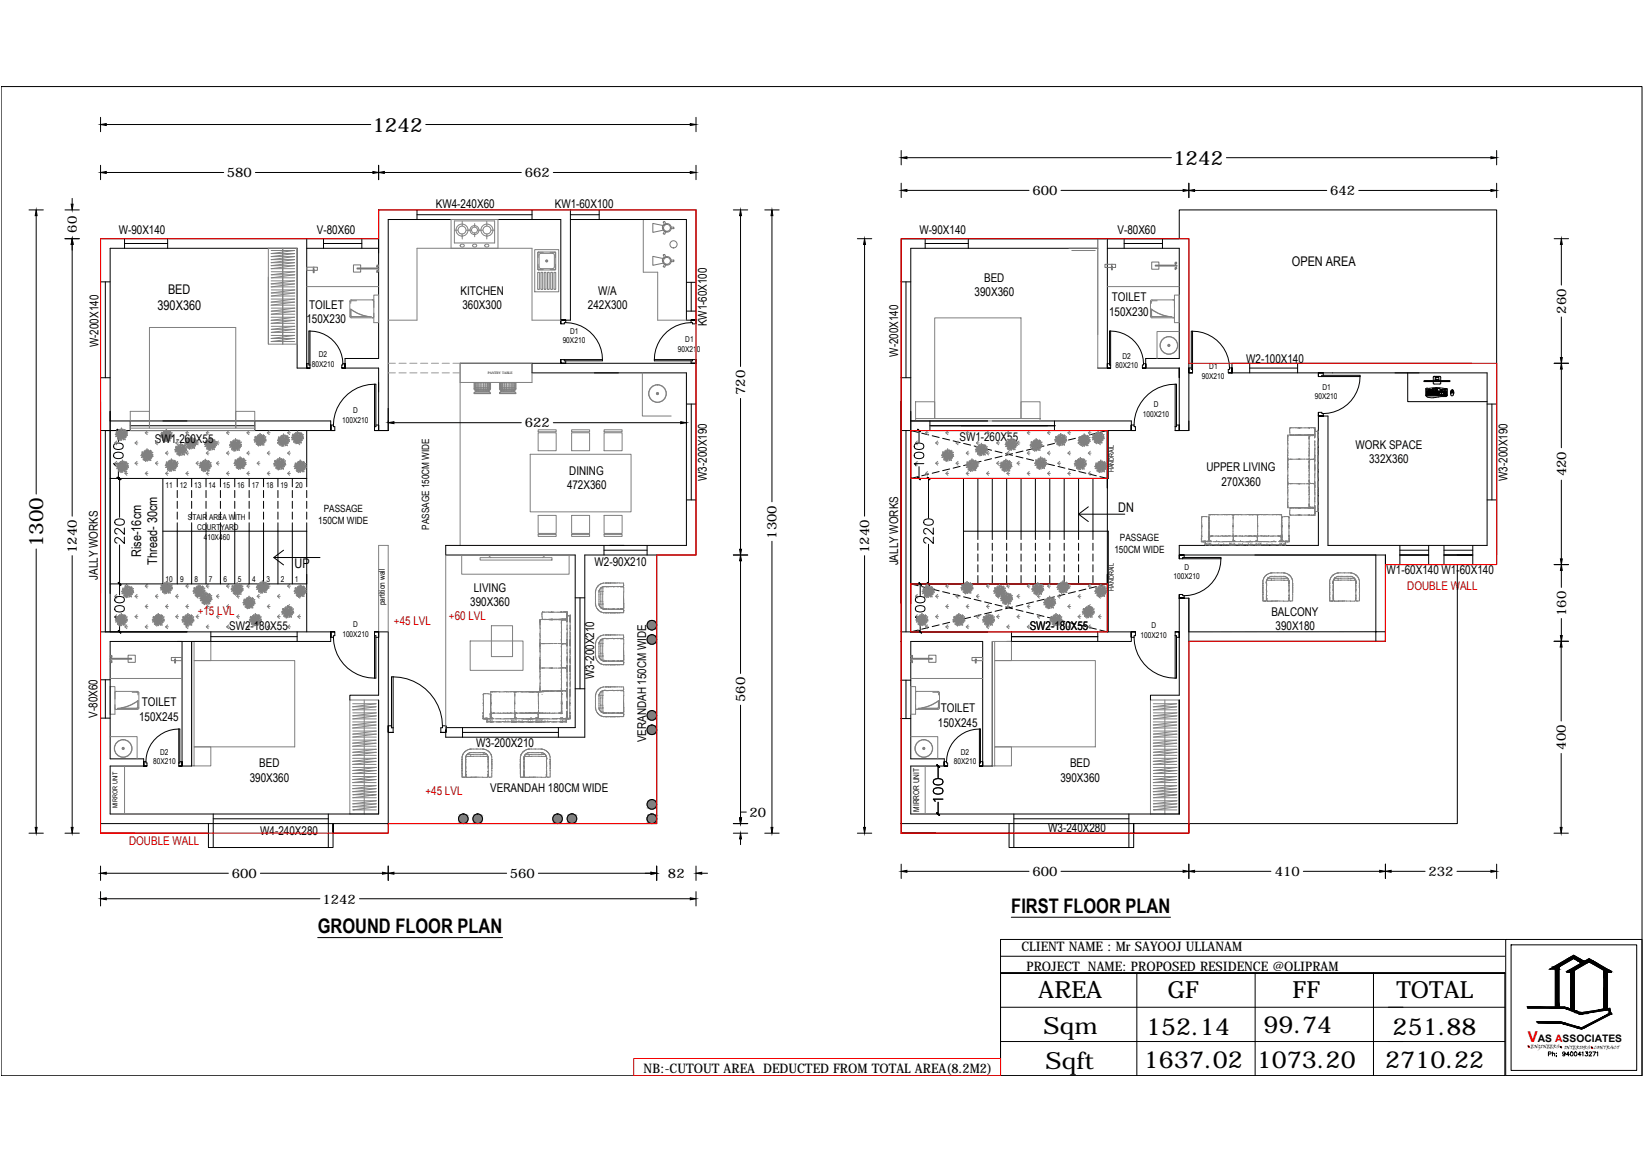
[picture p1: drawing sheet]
<svg xmlns="http://www.w3.org/2000/svg" width="1189mm" height="841mm" viewBox="0 0 1189 841" stroke-linecap="round" stroke-linejoin="round" font-family="sans-serif">
<defs><g id="words">
<g font-size="17.1">
<text x="751" y="722">AREA</text>
<text x="845" y="722">GF</text>
<text x="935" y="722">FF</text>
<text x="1010" y="722">TOTAL</text>
<text x="755" y="749">Sqm</text>
<text x="829" y="749">152.14</text>
<text x="914" y="748">99.74</text>
<text x="1008" y="749">251.88</text>
<text x="757" y="773">Sqft</text>
<text x="828" y="773">1637.02</text>
<text x="909" y="773">1073.20</text>
<text x="1002" y="773">2710.22</text>
</g>
<g font-size="14.5">
<text x="732" y="661">FIRST FLOOR PLAN</text>
<text x="230" y="676">GROUND FLOOR PLAN</text>
</g>
<g font-size="14.3">
<text x="269" y="95">1242</text>
<text x="849" y="119">1242</text>
<text x="31" y="396" transform="rotate(-90 31 396)">1300</text>
</g>
<text font-size="10.8" fill="#f00" x="1106" y="754">V</text>
<g font-size="9.7">
<text x="935" y="193">OPEN AREA</text>
<text x="122" y="212">BED</text>
<text x="114" y="224">390X360</text>
<text x="809" y="370">DN</text>
<text x="102" y="403" transform="rotate(-90 102 403)">Rise-16cm</text>
<text x="114" y="409" transform="rotate(-90 114 409)">Thread- 30cm</text>
<text x="213" y="411">UP</text>
</g>
<g font-size="9.5">
<text x="164" y="128">580</text>
<text x="380" y="128">662</text>
<text x="747" y="141">600</text>
<text x="962" y="141">642</text>
<text x="56" y="168" transform="rotate(-90 56 168)">60</text>
<text x="1133" y="227" transform="rotate(-90 1133 227)">260</text>
<text x="539" y="286" transform="rotate(-90 539 286)">720</text>
<text x="380" y="309">622</text>
<text x="1133" y="345" transform="rotate(-90 1133 345)">420</text>
<text x="562" y="390" transform="rotate(-90 562 390)">1300</text>
<text x="56" y="400" transform="rotate(-90 56 400)">1240</text>
<text x="629" y="400" transform="rotate(-90 629 400)">1240</text>
<text x="1133" y="446" transform="rotate(-90 1133 446)">160</text>
<text x="539" y="508" transform="rotate(-90 539 508)">560</text>
<text x="1133" y="543" transform="rotate(-90 1133 543)">400</text>
<text x="542" y="591">20</text>
<text x="168" y="635">600</text>
<text x="369" y="635">560</text>
<text x="483" y="635">82</text>
<text x="747" y="634">600</text>
<text x="922" y="634">410</text>
<text x="1034" y="634">232</text>
<text x="233" y="654">1242</text>
<text x="739" y="688">CLIENT NAME : Mr SAYOOJ ULLANAM</text>
<text x="743" y="703">PROJECT NAME: PROPOSED RESIDENCE @OLIPRAM</text>
<text x="466" y="776">NB:-CUTOUT AREA DEDUCTED FROM TOTAL AREA(8.2M2)</text>
</g>
<g font-size="8.7">
<text x="315" y="151">KW4-240X60</text>
<text x="401" y="151">KW1-60X100</text>
<text x="86" y="170">W-90X140</text>
<text x="229" y="170">V-80X60</text>
<text x="665" y="170">W-90X140</text>
<text x="809" y="170">V-80X60</text>
<text x="712" y="204">BED</text>
<text x="333" y="213">KITCHEN</text>
<text x="433" y="213">W/A</text>
<text x="705" y="214">390X360</text>
<text x="805" y="218">TOILET</text>
<text x="224" y="223">TOILET</text>
<text x="335" y="224">360X300</text>
<text x="425" y="224">242X300</text>
<text x="222" y="234">150X230</text>
<text x="803" y="229">150X230</text>
<text x="511" y="236" transform="rotate(-90 511 236)">KW1-60X100</text>
<text x="71" y="251" transform="rotate(-90 71 251)">W-200X140</text>
<text x="650" y="258" transform="rotate(-90 650 258)">W-200X140</text>
<text x="902" y="262">W2-100X140</text>
<text x="112" y="321">SW1-260X55</text>
<text x="694" y="320">SW1-260X55</text>
<text x="981" y="325">WORK SPACE</text>
<text x="991" y="335">332X360</text>
<text x="873" y="341">UPPER LIVING</text>
<text x="412" y="344">DINING</text>
<text x="511" y="348" transform="rotate(-90 511 348)">W3-200X190</text>
<text x="884" y="352">270X360</text>
<text x="1091" y="348" transform="rotate(-90 1091 348)">W3-200X190</text>
<text x="410" y="354">472X360</text>
<text x="430" y="410">W2-90X210</text>
<text x="650" y="409" transform="rotate(-90 650 409)">JALLY WORKS</text>
<text x="71" y="420" transform="rotate(-90 71 420)">JALLY WORKS</text>
<text x="1003" y="416">W1-60X140 W1-60X140</text>
<text x="343" y="428">LIVING</text>
<text x="340" y="439">390X360</text>
<text x="920" y="446">BALCONY</text>
<text x="166" y="456">SW2-180X55</text>
<text x="745" y="456">SW2-180X55</text>
<text x="923" y="456">390X180</text>
<text x="430" y="491" transform="rotate(-90 430 491)">W3-200X210</text>
<text x="103" y="511">TOILET</text>
<text x="681" y="515">TOILET</text>
<text x="71" y="520" transform="rotate(-90 71 520)">V-80X60</text>
<text x="101" y="522">150X245</text>
<text x="679" y="526">150X245</text>
<text x="468" y="537" transform="rotate(-90 468 537)">VERANDAH 150CM WIDE</text>
<text x="345" y="540">W3-200X210</text>
<text x="188" y="555">BED</text>
<text x="774" y="555">BED</text>
<text x="181" y="566">390X360</text>
<text x="767" y="566">390X360</text>
<text x="355" y="573">VERANDAH 180CM WIDE</text>
<text x="188" y="605">W4-240X280</text>
<text x="759" y="602">W3-240X280</text>
</g>
<g font-size="8.7" fill="#f00">
<text x="1018" y="427">DOUBLE WALL</text>
<text x="143" y="445">+15 LVL</text>
<text x="325" y="449">+60 LVL</text>
<text x="285" y="452">+45 LVL</text>
<text x="308" y="575">+45 LVL</text>
<text x="93" y="612">DOUBLE WALL</text>
</g>
<text font-size="7.5" x="1113" y="754">AS ASSOCIATES</text>
<g font-size="7.2">
<text x="234" y="371">PASSAGE</text>
<text x="230" y="379">150CM WIDE</text>
<text x="310" y="383" transform="rotate(-90 310 383)">PASSAGE 150CM WIDE</text>
<text x="810" y="392">PASSAGE</text>
<text x="806" y="400">150CM WIDE</text>
</g>
<g font-size="5.8">
<text x="413" y="242">D1</text>
<text x="407" y="248">90X210</text>
<text x="496" y="248">D1</text>
<text x="490" y="255">90X210</text>
<text x="231" y="259">D2</text>
<text x="812" y="260">D2</text>
<text x="226" y="266">80X210</text>
<text x="807" y="267">80X210</text>
<text x="875" y="267">D1</text>
<text x="870" y="274">90X210</text>
<text x="957" y="282">D1</text>
<text x="951" y="289">90X210</text>
<text x="255" y="299">D</text>
<text x="835" y="295">D</text>
<text x="248" y="306">100X210</text>
<text x="827" y="302">100X210</text>
<text x="120" y="353">11</text>
<text x="130" y="353">12</text>
<text x="140" y="353">13</text>
<text x="151" y="353">14</text>
<text x="161" y="353">15</text>
<text x="172" y="353">16</text>
<text x="182" y="353">17</text>
<text x="193" y="353">18</text>
<text x="203" y="353">19</text>
<text x="214" y="353">20</text>
<text x="136" y="377">STAIR AREA WITH</text>
<text x="143" y="384">COURTYARD</text>
<text x="147" y="391">410X460</text>
<text x="857" y="412">D</text>
<text x="849" y="419">100X210</text>
<text x="120" y="421">10</text>
<text x="130" y="421">9</text>
<text x="141" y="421">8</text>
<text x="151" y="421">7</text>
<text x="162" y="421">6</text>
<text x="172" y="421">5</text>
<text x="183" y="421">4</text>
<text x="193" y="421">3</text>
<text x="203" y="421">2</text>
<text x="213" y="421">1</text>
<text x="279" y="438" transform="rotate(-90 279 438)">partition wall</text>
<text x="256" y="454">D</text>
<text x="833" y="455">D</text>
<text x="248" y="461">100X210</text>
<text x="825" y="461">100X210</text>
<text x="116" y="546">D2</text>
<text x="695" y="546">D2</text>
<text x="111" y="553">80X210</text>
<text x="690" y="553">80X210</text>
<text x="665" y="588" transform="rotate(-90 665 588)">MIRROR UNIT</text>
</g>
<g font-size="4.8">
<text x="806" y="342" transform="rotate(-90 806 342)">HANDRAIL</text>
<text x="806" y="428" transform="rotate(-90 806 428)">HANDRAIL</text>
<text x="85" y="585" transform="rotate(-90 85 585)">MIRROR UNIT</text>
</g>
<g font-size="3.5">
<text x="1108" y="759">ENGINEERS</text>
<text x="1132" y="759">INTERIORS</text>
<text x="1153" y="759">CONTRACT</text>
</g>
<text font-size="2.4" x="353" y="271">PANTRY TABLE</text>
</g></defs>
<!-- layer: 0 -->
<g fill="#808080" stroke="#808080" stroke-width=".72">
<path d="M335 589h1z"/>
<path d="M334 596h3z"/>
<path d="M403 589h1z"/>
<path d="M402 596h3z"/>
<path d="M471 589h1z"/>
<path d="M470 596h3z"/>
<path d="M471 460h1z"/>
<path d="M470 466h3z"/>
<path d="M471 525h1z"/>
<path d="M470 531h3z"/>
<path d="M413 589h2z"/>
<path d="M412 596h3z"/>
<path d="M471 579h1z"/>
<path d="M470 585h3z"/>
<path d="M471 514h1z"/>
<path d="M470 521h3z"/>
<path d="M471 449h1z"/>
<path d="M470 456h3z"/>
<path d="M345 589h1z"/>
<path d="M344 596h3z"/>
<path d="M334 589h3zM335 589h2z"/>
<path d="M333 590h4l-3-1zM334 589l3 1z"/>
<path d="M333 590h5h-5zM333 590h4h1z"/>
<path d="M333 590l-1 1h6zM333 590h5v1z"/>
<path d="M332 591v1h7zM332 591h6l1 1z"/>
<path d="M332 592v1h7zM332 592h7v1z"/>
<path d="M332 593h7zM332 593h7z"/>
<path d="M332 593v1h6zM332 593h7l-1 1z"/>
<path d="M332 594l1 1h5zM332 594h6v1z"/>
<path d="M333 595h4zM333 595h5h-1z"/>
<path d="M333 595l4 1zM333 595h4z"/>
<path d="M334 596h2zM335 596h1z"/>
<path d="M402 589h3zM403 589h2z"/>
<path d="M401 590h5l-4-1zM402 589l4 1z"/>
<path d="M401 590h5h-5zM401 590h5z"/>
<path d="M401 590l-1 1h7zM401 590h5l1 1z"/>
<path d="M400 591v1h7zM400 591h7v1z"/>
<path d="M400 592v1h7zM400 592h7v1z"/>
<path d="M400 593h7zM400 593h7z"/>
<path d="M400 593v1h7zM400 593h7v1z"/>
<path d="M400 594l1 1h5zM400 594h7l-1 1z"/>
<path d="M401 595h5zM401 595h5z"/>
<path d="M401 595l4 1zM401 595h5z"/>
<path d="M402 596h2zM403 596h1z"/>
<path d="M470 589h3zM471 589h2z"/>
<path d="M470 590h4l-4-1zM470 589l4 1z"/>
<path d="M469 590h5h-4zM470 590h4z"/>
<path d="M469 590v1h6zM469 590h5l1 1z"/>
<path d="M469 591l-1 1h7zM469 591h6v1z"/>
<path d="M468 592v1h7zM468 592h7v1z"/>
<path d="M468 593h7zM468 593h7z"/>
<path d="M468 593l1 1h6zM468 593h7v1z"/>
<path d="M469 594v1h5zM469 594h6l-1 1z"/>
<path d="M469 595h1h4zM469 595h5z"/>
<path d="M470 595l3 1zM470 595h4z"/>
<path d="M470 596h2zM471 596h1z"/>
<path d="M470 460h3zM471 460h2z"/>
<path d="M470 460h4zM470 460h4z"/>
<path d="M469 461h5l-4-1zM470 460h4v1z"/>
<path d="M469 461h6zM469 461h5h1z"/>
<path d="M469 461l-1 1h7zM469 461h6v1z"/>
<path d="M468 462v1h7zM468 462h7v1z"/>
<path d="M468 463v1h7zM468 463h7v1z"/>
<path d="M468 464h1h6zM468 464h7z"/>
<path d="M469 464v1h5zM469 464h6l-1 1z"/>
<path d="M469 465l1 1h4zM469 465h5v1z"/>
<path d="M470 466h3zM470 466h4z"/>
<path d="M470 466h2zM471 466h1z"/>
<path d="M470 525h3zM471 525h2z"/>
<path d="M470 526h4l-4-1zM470 525l4 1z"/>
<path d="M469 526h5h-4zM470 526h4z"/>
<path d="M469 526v1h6zM469 526h5l1 1z"/>
<path d="M469 527h-1h7zM469 527h6z"/>
<path d="M468 527v1h7zM468 527h7v1z"/>
<path d="M468 528v1h7zM468 528h7v1z"/>
<path d="M468 529l1 1h6zM468 529h7v1z"/>
<path d="M469 530h5zM469 530h6h-1z"/>
<path d="M469 530l1 1h4zM469 530h5v1z"/>
<path d="M470 531h3zM470 531h4h-1z"/>
<path d="M470 531l2 1zM471 532h1z"/>
<path d="M412 589h3zM413 589h2z"/>
<path d="M412 590h4zM412 589l4 1z"/>
<path d="M412 590h-1h6zM412 590h4h1z"/>
<path d="M411 590v1h6zM411 590h6v1z"/>
<path d="M411 591l-1 1h7zM411 591h6v1z"/>
<path d="M410 592v1h7zM410 592h7v1z"/>
<path d="M410 593h7zM410 593h7z"/>
<path d="M410 593l1 1h6zM410 593h7v1z"/>
<path d="M411 594v1h6zM411 594h6v1z"/>
<path d="M411 595h1h4zM411 595h6h-1z"/>
<path d="M412 595l3 1zM412 595h4z"/>
<path d="M412 596h3zM413 596h2z"/>
<path d="M470 589h3zM471 589h2z"/>
<path d="M470 590h4l-4-1zM470 589l4 1z"/>
<path d="M469 590h5h-4zM470 590h4z"/>
<path d="M469 590v1h6zM469 590h5l1 1z"/>
<path d="M469 591l-1 1h7zM469 591h6v1z"/>
<path d="M468 592v1h7zM468 592h7v1z"/>
<path d="M468 593h7zM468 593h7z"/>
<path d="M468 593l1 1h6zM468 593h7v1z"/>
<path d="M469 594v1h5zM469 594h6l-1 1z"/>
<path d="M469 595h1h4zM469 595h5z"/>
<path d="M470 595l3 1zM470 595h4z"/>
<path d="M470 596h2zM471 596h1z"/>
<path d="M470 579h3zM471 579h2z"/>
<path d="M470 580h4l-4-1zM470 579l4 1z"/>
<path d="M469 580h5h-4zM470 580h4z"/>
<path d="M469 580v1h6zM469 580h5l1 1z"/>
<path d="M469 581h-1h7zM469 581h6z"/>
<path d="M468 581v1h7zM468 581h7v1z"/>
<path d="M468 582v1h7zM468 582h7v1z"/>
<path d="M468 583l1 1h6zM468 583h7v1z"/>
<path d="M469 584h5zM469 584h6h-1z"/>
<path d="M469 584l1 1h4zM469 584h5v1z"/>
<path d="M470 585h3zM470 585h4h-1z"/>
<path d="M470 585l2 1zM471 586h1z"/>
<path d="M470 515h3zM471 514l2 1z"/>
<path d="M470 515h4h-4zM470 515h4z"/>
<path d="M469 516h5l-4-1zM470 515h4v1z"/>
<path d="M469 516h6zM469 516h5h1z"/>
<path d="M469 516l-1 1h7zM469 516h6v1z"/>
<path d="M468 517v1h7zM468 517h7v1z"/>
<path d="M468 518v1h7zM468 518h7v1z"/>
<path d="M468 519h1h6zM468 519h7z"/>
<path d="M469 519v1h5zM469 519h6l-1 1z"/>
<path d="M469 520l1 1h4zM469 520h5v1z"/>
<path d="M470 521h3zM470 521h4h-1z"/>
<path d="M470 521h2zM471 521h1z"/>
<path d="M470 449h3zM471 449h2z"/>
<path d="M470 450h4l-4-1zM470 449l4 1z"/>
<path d="M469 450h5h-4zM470 450h4z"/>
<path d="M469 450v1h6zM469 450h5l1 1z"/>
<path d="M469 451l-1 1h7zM469 451h6v1z"/>
<path d="M468 452v1h7zM468 452h7v1z"/>
<path d="M468 453h7zM468 453h7z"/>
<path d="M468 453l1 1h6zM468 453h7v1z"/>
<path d="M469 454v1h5zM469 454h6l-1 1z"/>
<path d="M469 455h1h4zM469 455h5z"/>
<path d="M470 455l3 1zM470 455h4z"/>
<path d="M470 456h2zM471 456h1z"/>
<path d="M344 589h3zM345 589h2z"/>
<path d="M344 590h4l-4-1zM344 589l4 1z"/>
<path d="M343 590h5h-4zM344 590h4z"/>
<path d="M343 590v1h6zM343 590h5l1 1z"/>
<path d="M343 591l-1 1h7zM343 591h6v1z"/>
<path d="M342 592v1h7zM342 592h7v1z"/>
<path d="M342 593h7zM342 593h7z"/>
<path d="M342 593l1 1h6zM342 593h7v1z"/>
<path d="M343 594v1h5zM343 594h6l-1 1z"/>
<path d="M343 595h1h4zM343 595h5z"/>
<path d="M344 595l3 1zM344 595h4z"/>
<path d="M344 596h2zM345 596h1z"/>
</g>
<!-- layer: furniture wood -->
<g fill="none" stroke="#808080" stroke-width=".72">
<path d="M258 218h-4v2M269 217l1 1v16h4v-20h-4v9M270 217h-16l-1 1 1 12h16M833 218v2M837 218h-3h-1M849 217l1 1v16h3v-20h-3v9M850 217h-16l-2 1 1 12h17M108 237h63v73h-63zM254 224l6 3 9 2h-15zM254 229h1h11l-7-2-5-3v5M270 229l-1 1M676 230h63v73h-63z"/>
<path d="M833 229h1h14l-8-2-7-3v5M833 224l5 3 7 2h-11h-1M850 229l-1 1M343 277v5l2 1M344 277v4M344 279h10M344 278h10M344 277v5h10v-5M344 277v5M345 277v5M346 277v5M348 277v5"/>
<path d="M350 277v5M351 277v5M353 277v5M354 277v5M354 277v4M355 277v5l-2 1M361 277v5l2 1M362 279h11M362 278h11M362 277v4M362 277v5h11v-5M363 277v5l-1-1"/>
<path d="M364 277v5M365 277v5M366 277v5M368 277v5M370 277v5M371 277v5M372 277v5M373 277v4M373 277v5l-1 1M94 298h14v12h-14zM343 284h12v1h-12zM344 284h.1"/>
<path d="M344 281h10M344 281l1 1h8l1-1M344 283l-1 1M344 283h10v1M345 283h8M345 283h.1M346 283h.1M352 283h.1M353 283h.1M361 284h12v1h-12zM362 284v-1h10l1 1M362 281h11"/>
<path d="M365 283h.1M370 283h.1M372 283h.1M372 283h-9M373 281l-1 1h-9M663 291h13v12h-13zM94 310v2h90v-14h-13v12h13M389 313h13v13h-13zM389 311h13v2h-13zM414 313h13v13h-13zM414 311h13v2h-13zM437 313h13v13h-13z"/>
<path d="M437 311h13v2h-13zM663 303v2h90v-14h-14v12h14M384 329h73v41h-73zM389 373h13v13h-13zM414 373h13v13h-13zM437 373h13v13h-13zM389 387h13v1h-13zM414 387h13v1h-13zM437 387h13v1h-13zM347 404h52v1h-52zM353 402l2 2M395 402l-2 2"/>
<path d="M914 419v1M914 419h.1M916 416l-2 3M916 416h.1M917 419h5M917 419l-1 1M917 419h.1M917 419v1h7M918 418l-1 1M918 418h.1M919 417h11M919 417h.1"/>
<path d="M919 417l-1 1M920 415h.1M920 420h.1M920 419h.1M921 415h-1M921 417h-2M922 419h.1M924 415h-5l-3 1M924 418l-2 1M925 415h5l3 1M925 418l2 1M927 419h.1"/>
<path d="M927 419h2M928 415h1M929 417h.1M929 419h.1M929 420h.1M929 415h.1M929 417h1M930 417h.1M930 417l2 2M932 419h-3M932 419v1h-7M932 419l1 1"/>
<path d="M932 419h.1M933 416h.1M933 416v1M933 417l2 2M933 417h.1M935 419v3M935 419h.1M962 419v1M962 419h.1M964 416l-2 3M964 416h.1M965 416h-1"/>
<path d="M965 416h.1M966 419h4M966 419l-1 1M966 419h.1M966 418v1M966 418h.1M967 417h11M968 417h.1M968 417l-2 1M968 415h.1M968 420h.1M968 419h.1"/>
<path d="M969 415h.1M969 417h-1M970 419h.1M973 415h-5l-3 1M973 418l-3 1M973 415h5l3 1M973 418l3 1M976 419h2M976 419h.1M977 415h.1M977 417h.1M977 419h.1"/>
<path d="M977 420h.1M978 419h.1M978 420h.1M978 415h.1M978 417h.1M978 417l2 1M980 418h.1M980 418v1M980 419l1 1h-1h-15l1-1M980 419l1 1M980 419h.1M980 419h-2"/>
<path d="M981 416h.1M981 416l1 1M982 417l1 2M982 417h.1M983 419l1 1M983 419h.1M431 428v5M431 428h.1M431 437h.1M431 433v4M431 437v2l2 2M431 438h.1"/>
<path d="M432 425l-1 1v3M432 425h.1M433 424l-1 1M433 424h.1M433 427v11M433 428v1M433 437h.1M433 438h1M434 428h-1M434 438l1 2M434 428h.1M434 438h.1"/>
<path d="M434 426v2M434 426h.1M435 430v3M435 426h-1M435 433v3M435 430h.1M435 426h.1M435 425v5M435 436h.1M435 436v4M435 428h.1M435 440h.1"/>
<path d="M435 437h.1M435 426l1-1v12M435 440l2 1M435 422l-2 2M435 422h.1M436 428h.1M436 437h.1M436 437v3h-1M436 425h.1M437 425l-2 1M437 425h.1M437 422h12h2"/>
<path d="M437 422h.1M437 422h-2M438 425h-1M438 424v1M439 425h.1M438 424l-1 1 1-1M438 422h.1M439 425h1M440 422h.1M440 425h7M440 425h.1M442 422h.1"/>
<path d="M445 422h.1M447 425h.1M449 425h.1M449 425h2M451 425v15v1h-1M451 423v1l-4 1M914 430v5M914 424h.1M914 425h.1M914 430h.1M914 429h.1M914 420h.1"/>
<path d="M914 422h.1M914 420v10M916 422v-1v1M917 422h.1M916 421h.1M916 421v1M916 420v1M916 432h.1M916 422h1M916 420h.1M916 433h1M916 420h1"/>
<path d="M917 422l-1 13h-1M917 421h-1M917 433h.1M933 421h.1M933 433v2h-1h-15v-2M933 422v9M933 433h.1M933 420h.1M933 420v1M933 431h.1M933 422h.1M933 431v4h2"/>
<path d="M933 432h.1M933 422v-1v1M933 421v1M935 422h.1M935 424h.1M935 425h.1M935 429h.1M935 430h.1M935 430v5M935 422v8M962 422v13h1M962 420h.1"/>
<path d="M962 420v2M962 422h.1M965 421h.1M965 421v1M965 422v-1v1M965 422h.1M965 424v7M965 420v1M965 424h.1M965 420h.1M965 431v4h-2M965 431h.1"/>
<path d="M965 433h.1M965 432v1M965 422v2M965 433v2h1h14l1-1M981 433v1M981 421h.1M981 433h.1M981 420h.1M981 422h.1M981 422v2M981 427v8h2M981 420v1"/>
<path d="M981 424h.1M981 424v3M981 427h.1M981 432v1M981 432h.1M981 422v-1v1M981 421v1M984 422h.1M984 420v15h-1M984 424h.1M984 420h.1M391 449h.1"/>
<path d="M391 448v1M391 450h.1M391 451h.1M391 448h.1M391 450v2M391 449v2M391 452h.1M391 460h.1M391 452v11M391 455h.1M392 448h1M393 443l-1 4"/>
<path d="M393 448h.1M393 443h.1M393 443h-1M393 448h1M394 448h.1M394 443h.1M395 448h.1M397 448h.1M397 448h-3M397 443h-4M397 443h.1M397 448h-6"/>
<path d="M398 448h-1M398 448h1M399 448h-2M399 448h.1M399 449h.1M399 443h.1M399 443h6M399 443h-2M399 443h1M400 448v1M400 448h4M400 448l-1 1 2-1"/>
<path d="M400 448h1M401 443h.1M401 448h3zM404 448h2M405 443h.1M405 448h1h-2M405 448h.1M406 448h.1M406 443h.1M406 448v11M406 451h.1M406 450h.1"/>
<path d="M406 455h.1M406 449h.1M406 459v2M406 448v3M406 459h.1M406 448v1M406 443h-1M406 449h1M406 448h1zM406 443h1M407 443h.1M407 449h3"/>
<path d="M407 449h.1M407 448h3M407 443h1M407 448h2M408 443h.1M408 448h1M408 443h2h-1M408 443h-1M408 443h1M409 443h1v7M409 443h.1M409 448h.1"/>
<path d="M409 449h.1M409 443h1M410 449h-3M410 449h.1M410 443h.1M410 443v1M410 446h.1M410 455h.1M410 444h.1M410 447h.1M410 450h.1M410 448h-1"/>
<path d="M410 445v1M410 448h.1M410 445h.1M410 447v1M410 454v1M410 455v6M410 444v1M410 446h3M410 451v3M410 459h.1M410 443v3M410 446h2"/>
<path d="M412 446h.1M412 447h.1M412 445h.1M412 450h.1M412 448v1M412 449h1M412 449h.1M412 448h.1M412 446v1M412 446h1M412 445v1M412 447v1"/>
<path d="M413 449v1M413 450h.1M413 448h.1M413 447h-1M413 448l-1 1M413 455h.1M413 459v2M413 458v1M413 448v7M413 449h.1M413 459h.1M413 446h.1"/>
<path d="M413 453h.1M413 454v1M413 458h.1M413 446h-1M413 455v3M433 441h.1M433 441v1M433 442h.1M433 442l3 1h3M435 460l-2 2M435 460h.1M437 441h-1"/>
<path d="M437 441h1M437 441h.1M437 460h.1M437 460h-2M438 441h.1M438 441h-1h1M439 441h.1M438 460h.1M439 443h.1M439 441h-1M439 441h12v2M440 460h.1"/>
<path d="M440 460h-3M442 460h.1M442 460h5M442 460h-2M445 460h.1M447 460h4M447 460h.1M448 441h.1M449 441h.1M450 441h-1M450 441h.1M451 443l-12 1"/>
<path d="M140 478h73v63h-73zM140 464h13v14h-13zM140 464h-1v90h14v-13h-13v13M391 466h.1M391 467v3M391 465v1M391 477h.1M391 480h.1M391 471v1M391 463h.1M391 468h.1M391 472h.1"/>
<path d="M391 467h.1M391 471h.1M391 478h.1M391 466v2M391 463v2M391 478v1M391 465h.1M391 461h.1M391 470v1M391 477v4M391 472v5M391 470h.1"/>
<path d="M391 477v1M391 466h1M391 466h3M393 466h.1M397 466h1M399 466h-6M399 466h.1M399 466h1M400 466h.1M401 466h.1M401 466h2M403 466h.1"/>
<path d="M404 466h2M404 466h.1M406 466h.1M406 468h.1M406 478v3M406 463h.1M406 475v1M406 471h.1M406 463v3M406 478v5M406 473h.1M406 461h.1"/>
<path d="M406 467h.1M406 470h.1M406 477h.1M406 479h.1M406 471v4M406 461v2M406 465v3M406 477v1M406 472v1M406 466v5M406 466h1M407 466h.1"/>
<path d="M409 466h-2M409 466h.1M410 466h.1M410 466h-3M410 473v3M410 467h.1M410 465v3M410 471v2M410 467v4M410 466v1M410 478v5M410 478h.1"/>
<path d="M410 461h.1M410 461v2M410 463h.1M410 477v3M410 476h.1M410 476v1M410 463v3M410 464h.1M410 477h.1M410 477v1M412 467h.1M412 466h.1"/>
<path d="M412 466h1M413 472h.1M413 461h.1M413 467h.1M413 467v1M413 466h.1M413 465h.1M413 464h.1M413 463h-1M413 463v1M413 463h.1M413 461v11"/>
<path d="M413 478v1M413 477h.1M413 465v1M413 470v1M413 470h.1M413 477v1M413 478h.1M413 478v2M413 477v11M413 479h.1M413 472v1M413 473h.1"/>
<path d="M413 471h.1M413 471v1M413 463l-1 3M413 473v3M431 466v4M431 466h.1M431 475h.1M431 470v5M431 474v2l2 3M431 465h.1M432 462l-1 2v2M432 462h.1"/>
<path d="M433 462h-1M433 462h.1M433 479h.1M433 479l3 2h3M433 465v11M433 466h.1M433 474v1M433 475h1M434 465l-1 1M434 475v2M434 465h.1M434 475h.1"/>
<path d="M434 464v1M434 477h1M434 464h.1M434 477h.1M435 467v3M435 463l-1 1M435 470v3M435 467h.1M435 463h.1M435 463v4M435 473h.1M435 473v4"/>
<path d="M435 466h.1M435 477h.1M435 475h.1M435 463h1v7M435 477l2 1M435 477v1M436 470v5M436 466h.1M436 475h.1M436 475v3l-1-1M436 462h.1M436 478h.1"/>
<path d="M437 462l-2 1M437 478h-1M437 462h.1M437 478l1 1M437 478h.1M437 479h1M437 478v1M438 462h-1M438 479h.1M438 462h.1M439 462h.1M438 479h-1h1"/>
<path d="M439 478h.1M438 462h-1h1M439 462h1M439 478h-1M440 462h7M440 462h.1M440 478h7M440 478h.1M440 478h-1M447 462h.1M447 478h1M447 478h.1"/>
<path d="M448 478l3 1v1M448 478h.1M449 462h.1M449 478h.1M449 462h2M449 478h1M450 478h.1M451 462v1v15h-1M451 460v2h-4M720 478h73v63h-73zM720 464h12v14h-12zM720 464h-2v90h14v-13h-12v13"/>
<path d="M391 483h.1M391 486v6M391 500h.1M391 498h.1M391 486h.1M391 481h.1M391 482h.1M391 498v3M391 480v2M391 481v4M391 484h.1M391 485v1"/>
<path d="M391 485h.1M391 489h.1M391 494h.1M391 492v8M391 488v1M392 483l-1 1M392 500h12M394 483l-3 1M398 483l-1 1M399 484h-6M399 484h.1M399 484h1"/>
<path d="M400 484h.1M401 484h.1M401 484h2M403 484h.1M404 500h.1M404 500h2M404 484h2M404 484h.1M404 500h1M405 500h.1M405 500h1M406 484h.1"/>
<path d="M406 500h.1M406 486v3M406 498h.1M406 483h.1M406 486h.1M406 481h.1M406 482h.1M406 489v1M406 494h.1M406 489h.1M406 481v3M406 499h.1"/>
<path d="M406 490h.1M406 490v10M406 483v3M406 499v8M406 483h1M407 500h-1M407 500h.1M407 483h.1M407 483h-1M407 483h2M409 500h-3M409 500h1"/>
<path d="M409 483h.1M410 483h.1M410 500h.1M410 483h-3M410 482h.1M410 482v3M410 499h.1M410 499v1M410 494h.1M410 496h.1M410 498h.1M410 499v4"/>
<path d="M410 495h.1M410 483v11M410 495v1M410 494v1M410 498v1M410 485h.1M410 486h.1M410 491h.1M410 496v1M410 496v3M412 500h.1M412 482h.1"/>
<path d="M412 483h.1M412 483l1 1M412 483l1 2M412 486h1M413 495v1M413 494h.1M413 488h.1M413 482h.1M413 485h.1M413 486h.1M413 488v2M413 494v8"/>
<path d="M413 483h.1M413 490h.1M413 499v1M413 497h.1M413 484h.1M413 484v1M413 490v4M413 485v1M432 500l-1 2v2M432 500h.1M433 500h-1M433 500h.1"/>
<path d="M435 498l-2 2M435 498h.1M436 500h.1M437 500l-2 1M437 500h.1M437 497h.1M437 497l-2 1M438 500h-1M438 500h.1M439 500h.1M438 500h-1h1M438 497h.1"/>
<path d="M439 481h.1M439 500h1M440 497h.1M440 500h7M440 500h.1M442 497h.1M445 497h.1M447 497h4v1M447 497h-10M447 497h.1M447 500h.1M449 500h.1"/>
<path d="M449 500h2M451 500v1v14v1M451 498v2h-4M451 481h-12M83 512l1 1M83 500h16l1 1v12h-17M84 500l-1 1v16h-3v-20h3v9M85 513l7-2 8-4v5l-1 1h-14M96 501h3l1 1v1M100 512l-1 1h-11M100 512v-5l-7 4-5 2M253 507h21v82h-21z"/>
<path d="M255 509h17l-17 3h17l-17 2h17M255 516h17l-17 2h17l-17 2h17M264 507v82M350 519h.1M350 520h.1M350 516h.1M350 517v1M350 510h.1M350 516v1M350 518v2M350 509h.1M350 519v1"/>
<path d="M350 503h.1M350 504h.1M350 507h.1M350 509v6M350 507v2M350 503v4M350 518h.1M350 509v1M350 515v1M350 520h1M354 502h-3l-1 1v-1M354 502l1 1"/>
<path d="M355 519h.1M355 519v1M355 520h.1M355 508v5M355 509h.1M355 513v3M355 510v3M355 513v1M355 509v1M355 516h.1M355 516l1 1M355 515v1"/>
<path d="M355 516v3M355 516v4M355 503h.1M355 514h.1M355 507v1M355 505h.1M355 504h.1M355 503v4M355 518v1M355 507h.1M355 501v3M355 504v7"/>
<path d="M355 501h.1M355 511h.1M355 511v3M355 514v2M355 508v1M356 517l-1 1M356 517h.1M356 501h.1M356 501h-1M356 516h.1M356 501h8M356 516h-1"/>
<path d="M357 501h-1M357 501h.1M357 516h.1M358 501h.1M358 501h-1M358 516h-1M362 501h.1M362 516h.1M365 516h-10M365 516h1M366 516h.1M367 516h-1"/>
<path d="M367 516h.1M369 516h-2M369 516h.1M369 516h3M370 501h-6M370 501h.1M372 516h1M372 501h2M372 501h.1M372 501h1M372 507v1M372 503v5"/>
<path d="M372 514h.1M372 509h.1M372 508h.1M372 511h.1M372 516h.1M372 513h.1M372 510h.1M372 514v2M372 501h-2M372 509v1M372 511v2M373 519l-1 1"/>
<path d="M373 517h.1M373 519h.1M373 501v3M373 517l-1 3M373 516v1M373 516h.1M373 517v2M373 501h.1M373 501h1M373 501h3M374 501h.1M374 516h-1"/>
<path d="M374 516h.1M376 501h1M376 501h.1M377 516h-5M377 516h.1M377 501h1M377 501h.1M377 516h1M378 516h.1M378 501h.1M379 516h.1M379 516h3"/>
<path d="M381 516h-5M381 516h1M381 501h-1M381 501h5M381 501h.1M382 516h11M382 501h-4M382 501h.1M382 516h.1M383 516h.1M383 501h-1h1M383 501h.1"/>
<path d="M383 501h4M383 516h-1M383 516h2M383 516h1M384 501h.1M384 501h-1M384 516h.1M384 516h-1M384 516h1M385 501h-1M385 501h.1M385 516h.1"/>
<path d="M386 501h.1M386 516h2M386 516h.1M387 501h.1M387 516h.1M387 501h-1M388 501h.1M388 501h-2M388 516h.1M388 501h1M389 516h.1M389 520h.1"/>
<path d="M389 501h.1M389 517h.1M389 517v2M389 519h.1M389 519l1 1M389 517l1 2M390 516h.1M390 501h.1M390 501v3M390 509h.1M390 516l-1 1M390 501h1"/>
<path d="M390 507v1M390 503v5M390 514v2M390 509v1M390 511v2M390 501h2M391 501h.1M391 501h-5M391 516h-1M392 501h.1M392 501h2M392 516h-3"/>
<path d="M392 503h.1M392 516h3M393 500h.1M393 500h1M393 500h4M393 516h.1M394 501h.1M394 500h.1M395 516h1M395 516h.1M395 500h2M395 500h.1"/>
<path d="M396 516h.1M397 500h.1M398 516h9M398 516h-2M398 500h-7M398 500h1M399 500h.1M400 500h-1M400 500h1M400 516h.1M400 500h.1M401 500h.1"/>
<path d="M403 500h.1M404 500h-3M404 516h1M405 516h.1M406 516h.1M406 516v1M406 517h.1M406 508h.1M406 509h.1M406 511v3M406 514v2M406 514h.1"/>
<path d="M406 511h.1M406 503h.1M406 502h.1M406 507v4M406 506h.1M406 503v4M406 502v1zM406 505h.1M406 504h.1M406 507h.1M406 507v1M406 507v2"/>
<path d="M406 513v3M406 510v3M406 508v5M406 513v1M406 515v1M406 516h1M407 516h.1M407 503h-1M407 502h-1M407 516h-1M407 500h2M409 500h.1"/>
<path d="M410 509v1M410 517h.1M410 513h.1M410 503h.1M410 504h.1M410 520h.1M410 512h.1M410 508h.1M410 519h.1M410 519v1M410 516h.1M410 503v1"/>
<path d="M410 508v5M410 515v5M410 502h.1M410 501h.1M410 511h.1M410 510h.1M410 502v1M410 512h1M410 509h.1M410 518v1M410 518h.1M410 516v1"/>
<path d="M410 515h.1M410 508v1M410 510v1M410 512v1M410 515v1M410 504v4M410 511v1M410 517v1M410 501v1M410 505h.1M410 512v3M411 504h-1"/>
<path d="M411 512h.1M411 520h-1M411 504h.1M411 520h.1M412 520h-1M412 504h1M412 504h.1M412 518h.1M412 515v1M412 502v1M412 519v1M412 509h.1"/>
<path d="M412 516v1M412 516h.1M412 503h.1M412 509v6M412 507v2M412 507h.1M412 503v1M412 510h.1M412 501h1M412 501h.1M412 502h1M412 501v6"/>
<path d="M412 520h1M412 500v1M413 500h-1M413 501h.1M413 517l-1 3v-3M413 516h-1M413 500h.1M413 504h-1M413 503h.1M413 503v1M413 504h.1M431 503v5"/>
<path d="M431 513h.1M431 503h.1M431 508v5M431 512v2l2 2M433 516h.1M433 516v1M433 517h.1M433 517l3 1 3 1M433 502v11M433 504h.1M433 512h.1M433 513h1"/>
<path d="M434 503h-1M434 503h.1M434 513h.1M434 513v2M434 501v2M434 515h1M434 501h.1M434 515h.1M435 505v3M435 501h-1M435 508v3M435 505h.1"/>
<path d="M435 501h.1M435 501v4M435 511h.1M435 511v4M435 504h.1M435 515h.1M435 512h.1M435 501l1-1v8M435 515l2 1M435 513h.1M435 503h.1M436 508v5"/>
<path d="M436 504h.1M436 503h.1M436 512h.1M436 513v3l-1-1M436 513h.1M436 516h.1M437 516h-1M437 516h1M437 516h.1M438 516h.1M438 516h-1h1M439 516h.1"/>
<path d="M439 519h.1M439 516h-1M439 516h1M440 516h7M440 516h.1M447 516h1M447 516h.1M448 516h3v2M448 516h.1M449 516h.1M449 516h1M450 516h.1"/>
<path d="M451 516h-1M451 518v1h-12M662 512l1 1M663 500l16 1 1 11-1 1h-16M663 501v16h-4v-20h4v9M663 500l-1 1M664 513l8-2 7-4v5v1h-15M675 501h4v1v1M679 512l-1 1h-11l6-2 6-4v5M832 507h21v82h-21zM835 509h16l-16 3h16l-16 2h16M835 516h17l-17 2h17l-17 2h17"/>
<path d="M843 507v82M255 536h17l-17 2h17l-17 2h17M255 523h17l-17 2h17l-17 2h17M255 529h17l-17 2h17l-17 2h17M351 520h1M351 520h.1M352 520h.1M352 522h.1M352 522h1M352 520v3M352 523h.1M352 520h1"/>
<path d="M353 520h.1M353 522h.1M353 522h-1M353 522h9M353 520h1M354 520h.1M354 522h.1M355 522h.1M355 520h-1M355 520h1M356 522h-1M356 522h.1"/>
<path d="M356 520h.1M356 522h1M357 520h.1M357 522h.1M357 520h-7M358 520h2M359 522h.1M360 520h.1M361 520h1M361 520h.1M361 522h-1M362 522h.1"/>
<path d="M362 520h.1M362 520h3M366 522h2M366 522l-4 1M366 522h.1M368 522h.1M368 522h10M370 520h.1M370 522h.1M370 523h.1M371 522h.1M371 520h.1"/>
<path d="M371 520h3M371 520h-6M372 522h.1M372 522l-2 1M372 520h-1M372 520h2M373 520h.1M373 522h.1M373 522h-1M373 520h3M373 520h1M373 522h1"/>
<path d="M374 522h.1M374 520h.1M375 522h1M375 522h.1M376 522h.1M377 520h2M377 520h.1M377 522h.1M377 522h1M378 522h.1M378 520h.1M378 522l-1 1"/>
<path d="M378 520h3M378 522h1M379 522h3M379 520h.1M379 522h-1M381 520h.1M381 520h1M382 522l-3 1M382 520h-1M382 520h.1M382 520h2M382 522h.1"/>
<path d="M382 522h1M382 520h1M383 522h.1M383 522h-1M383 522h11M383 520h-1M383 520h.1M383 522h1M383 520h3M383 520h1M384 520h.1M384 522h1"/>
<path d="M384 522h.1M384 520h9M384 520h1M385 520h.1M385 520h3M385 522h1h-2M385 522h.1M386 522v1M387 522h.1M388 520h.1M388 522h.1M388 522h1"/>
<path d="M389 522h.1M389 520h-1M389 522h1M390 520h.1M390 520h-3M390 522h.1M390 520h1M390 522l2 1M391 522h.1M391 520h.1M392 522h.1M392 522l2 1"/>
<path d="M392 523h.1M392 520h.1M392 520h1M393 520h4M393 520h.1M394 520h.1M394 523h.1M394 522h.1M394 522h2M396 522h.1M396 522h1M397 522h.1"/>
<path d="M397 522l3 1M400 520h-3M400 520h.1M400 522v1M400 522h.1M400 520h1M401 522h1M401 520h.1M403 522h.1M403 520h-3M404 520h-2M405 520h.1"/>
<path d="M405 520h8M405 522h.1M405 522h1M406 520h.1M406 522h.1M406 520h1M406 522h1M407 522h-1M407 522h.1M407 520h.1M407 520h-1M407 520h1"/>
<path d="M408 520h.1M408 522h.1M408 522h1M408 520h1M409 520h-1M409 522h1M409 522h-9M409 522h.1M409 520h.1M409 520h1M410 522h.1M410 523h.1"/>
<path d="M410 520v3M413 520h-1M835 536h16l-16 2h16l-16 2h16M835 523h16l-16 2h16l-16 2h16M835 529h17l-17 2h17l-17 2h17M255 549h17l-17 2h17l-17 2h17M255 555h17l-17 3h17l-17 2h17M255 542h17l-17 2h17l-17 3h17M334 550v12l1 1M334 548h.1M334 550h.1M334 548v2"/>
<path d="M335 547h.1M336 544l-2 4M336 544h.1M337 544h-1M337 544h.1M337 549h.1M337 550v-1v1M337 550h.1M337 552v6M337 548v1M337 552h.1M337 548h.1"/>
<path d="M337 559v2M337 558h.1M337 559h.1M337 550v2M337 560h.1M337 558v1M338 546h4M338 546l-1 2M338 546h.1M338 546l-1 1h16l-1-1M340 545h11M340 545l-2 1"/>
<path d="M340 545h.1M340 542h.1M340 546h.1M340 547h.1M341 547h.1M341 542h.1M341 545h.1M342 546h6M342 546h.1M345 542h-5l-3 2M345 542h5l3 2M348 546h4"/>
<path d="M348 546h.1M349 542h.1M349 545h.1M350 547h.1M350 546h.1M350 542h.1M350 545h.1M350 545l2 1M352 546h.1M352 546l1 2M353 558v1M353 558h.1"/>
<path d="M353 548h.1M353 544h.1M353 550h.1M353 551h.1M353 550v1M353 559h.1M353 548v1M353 551v7M353 544h1M353 560h.1M353 559v3h2M353 549h.1"/>
<path d="M353 550v-1v1M354 544h.1M354 544l2 4M356 547h.1M356 550h.1M356 548v13M356 551h.1M356 548h.1M376 550l1 6M376 548h1M377 558v4v1M377 558h.1"/>
<path d="M377 556h.1M377 550h.1M377 548v2M377 556v2M377 547h.1M378 544l-1 4M378 544h.1M379 544h-1M379 544h.1M379 549h.1M379 550v-1v1M379 550h.1"/>
<path d="M379 548v1M379 548h.1M379 552v6M379 552h.1M379 559v2M379 558h.1M379 559h.1M379 550v2M379 560h.1M379 558v1M380 546h4M380 546l-1 2"/>
<path d="M380 546h.1M380 546v1h7M381 546h-1M381 546h.1M382 545h11M382 545l-1 1M382 545h.1M382 542h.1M383 545h-1M383 542h.1M383 546h.1M383 547h.1"/>
<path d="M383 545h.1M384 546h.1M387 542h-5l-3 2M387 546h-3M387 542h6l3 2M387 546h3M390 546h5M390 546h.1M391 542h1M391 545h1M392 547h.1M392 546h.1"/>
<path d="M392 542h.1M392 545h.1M393 545l1 1M394 546h.1M394 546l1 1h-8M394 546l1 2M395 548h.1M395 550l1 12h1M395 550h.1M395 548l1 1M395 560h.1M396 548v1"/>
<path d="M396 559h.1M396 550v-1v1M396 549h.1M396 544h.1M396 544l2 4M398 547h.1M398 550h.1M398 550v11M398 548v2M835 549h16l-16 2h16l-16 2h16M835 555h17l-17 3h17l-17 2h17M835 542h17l-17 2h17l-17 3h17"/>
<path d="M255 569h17l-17 2h17l-17 2h17l-17 2h17l-17 2h17M255 562h17l-17 2h17l-17 2h17M255 580h17l-17 2h17l-17 2h17l-17 2h17M337 561v1l-2 1M337 560v2l1 1h14l1-1M341 563h.1M349 563h.1M353 561h.1M353 561v1M353 560v1M356 561v1h-1M379 562l-2 1"/>
<path d="M379 561v1M379 560v2l1 1h15v-1M383 563h.1M392 563h.1M395 561h.1M395 561v1M395 560v1M398 561v1M835 569h16l-16 2h16l-16 2h16M835 562h16l-16 2h16l-16 2h16M835 580h17l-17 2h17l-17 2h17l-17 2h17M852 573l-17 2h17l-17 2h17"/>
</g>
<!-- layer: 0 -->
<g fill="none" stroke="#000" stroke-width=".72">
<path d="M1 63h1187v716h-1187zM73 85v10M77 90h191M308 90h191M504 85v10M73 120v10M274 120v10M504 120v10M652 109v10M656 114h192M887 114h192M1083 109v10"/>
<path d="M77 125h85M185 125h85M278 125h99M400 125h99M652 133v10M656 138h89M768 138h88M860 133v10M864 138h96M983 138h96M1083 133v10M21 152h10"/>
<path d="M26 156v202M47 152h10M52 144v4M302 155h83M302 152v7M385 152v7M413 152v80h-7v-73h-125v153h-7v-46h-24v-7h24v-107h230v80h-7v-73h-84M413 155h21M434 152v7M531 152h10M536 156v109M553 152h11"/>
<path d="M559 156v207M47 173h10M52 177v197M90 173v7M90 176h31M121 173v7M222 173v93h-7v-86h-135v277M222 180h52M234 173v7M234 176h28M262 173v7M274 173h-201v132"/>
<path d="M620 173h11M626 177v197M669 176h32M669 173v7M701 173v7M794 180h-135v256M801 180h52v79h-24v7h24v46h7v-139h-208v263M801 173v93h-7M813 176h28M813 173v7M841 173v7M1125 173h10"/>
<path d="M1130 177v29M73 204h7M76 204v69M497 204h7M500 204v21M652 204h7M656 204v69M497 225h7M1130 229v30M73 273h7M333 263h171v139h-81v132h-100v-7h93v-125h-93v-7h174v-125h-112v-7M652 273h7"/>
<path d="M904 266h35M904 263v7M939 263v7M1019 270v21h57M1030 276h19h-19zM1030 276h19M1037 276v2h1h4v-2M1037 276v-3l1-1h4v4M1039 273h.1M1039 274h.1M1039 275h2M1041 274h.1"/>
<path d="M1041 275v-2h-2l-1 2h1v-1v2M1041 274v2M1041 273h-2h2M1041 273h.1M1065 263h-174v7h185v125h-115v-94h-7v94h-101v7h149M1083 263v146M1125 263h10M1130 267v57M73 291v305M497 292h7M500 292v70M536 288v110"/>
<path d="M652 291v305M659 298v159l5-1M1032 286l1 1M1032 284h8M1032 284h3M1032 285h8M1032 285h1M1032 282h1zM1033 284h-1h9M1033 283v2M1033 285h-1v1h8v-1M1033 283v3"/>
<path d="M1033 282h2h-2zM1033 285h8M1034 282h.1M1034 283v3M1034 285h.1M1034 283v2M1035 282h.1M1035 283v3M1035 283v2M1036 283v2M1036 282h.1M1037 282h.1"/>
<path d="M1037 283v2M1037 282h1h-2h1M1037 285v-2h1v2M1038 285v-2h3v3v-1M1038 282h2h-2zM1038 281h2M1038 283h.1M1038 281h1zM1038 283v2M1039 282h.1M1039 283v1M1039 284v1"/>
<path d="M1039 285v1M1039 283v3M1039 281h1h-1zM1039 283v2M1040 282h.1M1040 283v3M1040 281h-1M1040 283v2M1040 284l1 1M1041 284h.1M1041 285h-9v-2h5v2M1041 283l-8 1"/>
<path d="M1041 284h-1M1041 284h-6M1041 285h-8M1041 285h-1M1042 282h2h-2zM1042 283h2h-2v1h2h-2M1042 285h2v1h-2zM1042 282h.1M1042 283v1M1043 282h.1M1043 283v1M1043 285v1"/>
<path d="M1043 285h.1M1043 286v-1v1M1044 283v1M1044 282h.1M1045 282h.1M1045 283h2v3h-2zM1045 284h2M1045 285h2M1045 283h.1M1045 283v3M1045 282h1zM1046 283h-1"/>
<path d="M1046 283v3M1046 283h1M1046 282h.1M1046 283v1M1046 284v1M1046 281h-6h-8v5M1046 281h1M1047 285h-2M1047 286l-1 1-10 1-3-1M1047 286h-15M1047 282v4M1050 284v1v-2v1a1.2 1.2 0 0 0 0 2 1.2 1.2 0 0 0 1 0"/>
<path d="M1050 283h.1M1051 283l-1 1M1051 283h-1M1051 283h.1M1051 283v1v-1M1051 283v1M1051 284h-1M1051 283h1h-2v1M1051 284h.1M1052 283l-1 3M1052 283a.9 .9 0 0 1 0 1 .9 .9 0 0 1-1 1v-1M1076 292h7"/>
<path d="M1080 292v70M76 312v145M80 305h159v7h-166M94 305v7M94 308h90M184 305v7M222 312v40M285 306h92M400 306h93M656 312v145M659 305h56M659 312l5 1"/>
<path d="M667 314l5 1M673 308h91M673 305v7M675 315l5 2M682 317l5 1M690 319l5 1M718 305h101v7h-167M763 305v7M771 319l-5 1M778 317l-5 1M786 315l-5 2M793 314l-5 1"/>
<path d="M796 313l5-1v145l-5-1M802 312v34h-143l5-1M687 339l-5 2M695 338l-5 1M697 321l5 1M702 336l-5 1M705 323l5 1M710 334l-5 1M712 325l5 1M717 332l-5 1M720 326l5 2M725 330l-5 1"/>
<path d="M728 328l5 2M733 328l-5 2M735 330l5 1M740 326l-5 2M743 332l5 1M748 325l-5 1M750 334l5 1M755 323l-5 1M758 336l5 1M763 321l-5 1M766 338l5 1M773 339l5 2"/>
<path d="M80 346h142M118 346v77M128 346v6M128 355v5M139 346v6M139 355v5M149 346v6M149 355v5M159 346v6M159 355v5M170 346v6M170 355v5"/>
<path d="M180 346v6M180 355v5M191 346v6M191 355v5M201 346v6M201 355v5M212 346v6M212 355v5M222 355v5M672 343l-5 1M680 341l-5 2M697 346v77"/>
<path d="M708 346v45M718 346v45M728 346v45M739 346v45M749 346v45M760 346v45M770 346v45M780 346v45M781 341l5 2M788 343l5 1M791 346v45M796 345l5 1"/>
<path d="M1130 348v56M128 363v5M128 371v5M128 378v45M139 363v5M139 371v5M139 378v45M149 363v5M149 371v5M149 378v45M159 363v5M159 371v5"/>
<path d="M159 378v45M170 363v5M170 371v5M170 378v45M180 363v5M180 371v5M180 378v45M191 363v5M191 371v5M191 378v45M201 363v5M201 371v5"/>
<path d="M201 378v45M212 363v5M212 371v5M212 378v45M222 363v5M222 371v5M222 378v79M497 362h7M780 372h34M788 367l-8 5 8 5M1076 362h7M26 397v202"/>
<path d="M118 384h104M205 398l-7 6 7 5M437 395v7M437 398h31M468 395v7M559 392v207M697 384h105v73M708 393v5M718 393v5M728 393v5M739 393v5M749 393v5"/>
<path d="M760 393v5M770 393v5M780 393v5M791 393v5M1013 398h21M1013 395v14M1034 395v14M1045 398h21M1045 395v14M1066 395v14M52 402v197M198 404h34"/>
<path d="M475 402v194h-402M531 402h10M536 406v81M626 402v197M708 401v5M708 409v5M708 417v6M718 401v5M718 409v5M718 417v6M728 401v5M728 409v5"/>
<path d="M728 417v6M739 401v5M739 409v5M739 417v6M749 401v5M749 409v5M749 417v6M760 401v5M760 409v5M760 417v6M770 401v5M770 409v5"/>
<path d="M770 417v6M780 401v5M780 409v5M780 417v6M791 401v5M791 409v5M791 417v6M996 402v55M1002 402v7h70M1002 402v62M1013 402h21M1045 402h21"/>
<path d="M1055 409v187h-195v7h-208h25M1083 402v-250h-230v21h-201v430M1125 409h10M1130 413v12M80 423h142M416 433h7M420 433v66M664 424l-5-1h142l-5 1M667 425l5 1M675 426l5 2M682 428l5 1M690 430l5 1"/>
<path d="M697 432l5 1M705 434l5 1M712 436l5 1M720 438l5 1M728 439l5 2M733 439l-5 2M740 438l-5 1M748 436l-5 1M755 434l-5 1M763 432l-5 1M771 430l-5 1M778 428l-5 1"/>
<path d="M786 426l-5 2M793 425l-5 1M73 457h166v7h-159v85h24v5h-24v35h194v-82M153 457v7M215 457v7M652 457h167v7h-91M672 454l-5 1M680 452l-5 2M687 450l-5 2M695 449l-5 1M702 447l-5 1M710 445l-5 1"/>
<path d="M717 443l-5 1M725 441l-5 1M732 457v7M735 441l5 1M743 443l5 1M750 445l5 1M758 447l5 1M766 449l5 1M773 450l5 2M781 452l5 2M788 454l5 1M794 457v7"/>
<path d="M996 457h6v7h-6zM996 457h-136M1130 448v12M132 464v90h7v-90M153 461h62M718 464v90h-7v-90h-52v85h24v5h-24v35h194M732 461h62M860 464h136M1124 464h11M1130 468v54M73 492h7M76 492v28"/>
<path d="M416 499h7M652 492h7M656 492v28M73 520h7M253 507v-4h21v-46h7v146h-40v-7v17h-3v-24M536 510v82v-4h4M832 507v-4h21v-70h7v163M335 527v7M335 530h69M404 527v7M652 520h7M1130 545v54"/>
<path d="M73 596v7h78M154 589v24h-3v-17M154 593h84M531 596h10M652 596v7h78M652 596h208M734 589v24h-4v-17M734 593h83M817 589v24h3v-17v7h40v-7M853 589v-82v82M21 603h10M47 603h10"/>
<path d="M154 613h84M531 603h10M536 607v4M553 603h11M620 603h11M734 613h83M1124 603h11M73 627v10M77 632h88M188 632h89M281 627v10M285 632h82"/>
<path d="M390 632h81M475 627v10M504 627v10M508 632h4M652 625v11M656 631h89M768 631h88M860 625v11M864 631h56M943 631h55M1002 625v11M1007 631h24"/>
<path d="M1054 631h25M1083 625v11M73 645v11M77 650h155M260 650h239M504 645v11M230 679h134M732 664h115M1089 680h-365v99M1090 680h98v99h-98zM724 692h365M1093 684h91v91h-91z"/>
<path d="M1128 700l11-6 5 3-10 6v1h3v26v-15M1147 695l3-1 16 9v1h-3v26v-15M1148 695l-2 1-7-5-18 10h4v28M724 704h365h-365v75h365v-75M823 704v75M908 704v75M994 704v75v-75M1128 701v-1v29M1139 715v16v-29l11-6 11 6v28v-15M724 729h365M1105 729h27l10 3-1 1-9-3h-26zM1112 740h17l15 4 21-11-1-2-21 3h-1l1-1 22-3 1 4-22 11-15-5h-16"/>
<path d="M724 754h365M1120 763h2v-1l-2-1v3M1123 763l2-1v2M1123 761v3M1126 762h.1M1126 764v1M1132 762a.9 .9 0 0 1-1 1 .9 .9 0 0 1 0-1 .9 .9 0 0 1 1 0v2h-1M1136 763h-3l2-2v3M1144 763h-2l1-2v3M1145 762v-1v3M1147 761h2l-1 1a1.1 1.1 0 0 1 1 2 1 1 0 0 1-2 0M1150 762l1-1 1 1-2 2h2"/>
<path d="M1153 761h2l-2 3M1155 762l1-1v3"/>
<circle cx="1038" cy="273" r=".1"/>
<circle cx="1039" cy="276" r="0"/>
<circle cx="1039" cy="273" r=".1"/>
<circle cx="1040" cy="273" r=".1"/>
<circle cx="1041" cy="273" r=".1"/>
<circle cx="1041" cy="276" r="0"/>
<circle cx="1037" cy="281" r=".1"/>
<circle cx="1038" cy="281" r=".1"/>
<circle cx="1040" cy="281" r=".1"/>
<circle cx="1041" cy="281" r=".1"/>
<circle cx="1042" cy="281" r=".1"/>
<circle cx="472" cy="452" r="3"/>
<circle cx="472" cy="463" r="3"/>
<circle cx="472" cy="518" r="3"/>
<circle cx="472" cy="528" r="3"/>
<circle cx="335" cy="593" r="3"/>
<circle cx="346" cy="593" r="3"/>
<circle cx="403" cy="593" r="3"/>
<circle cx="414" cy="593" r="3"/>
<circle cx="472" cy="582" r="3"/>
<circle cx="472" cy="593" r="3"/>
<circle cx="1137" cy="763" r="1.3"/>
<circle cx="1140" cy="763" r="1.3"/>
</g>
<!-- layer: PDF2_Geometry -->
<g fill="none" stroke="#808080" stroke-width=".72">
<path d="M465 159v38h11v35h21M205 180v69M774 180h20M794 173v93M196 181h17l-17 3h17l-17 2h17l-17 2h17l-17 2h17l-17 2h17l-17 2h17M196 197h17l-17 2h17l-17 2h17M776 181h17M194 200v49h21v-69h-21v69M196 216h17l-17 3h17l-17 2h17M196 203h17l-17 2h17l-17 3h17M196 210h17l-17 2h17l-17 2h17M222 207h52"/>
<path d="M801 207h52M196 230h17l-17 2h17l-17 2h17M196 236h17l-17 2h17l-17 3h17M196 223h17l-17 2h17l-17 2h17M281 232h21v-52h83v52h21M853 240h-16v19M196 243h17l-17 2h17l-17 2h17M385 263h-52v132M385 270v7h-52M465 270v31h21M84 319l-1 2M90 313h2"/>
<path d="M90 313l2 2M92 312l-2 1M99 319l-1 2M105 313h2M105 313l2 2M107 312l-2 1M114 319l-1 2M120 313h2M120 313l1 2M121 312l-1 1M129 319l-2 2M135 313h2"/>
<path d="M135 313l1 2M136 312l-1 1M143 319l-1 2M149 313h2M149 313l2 2M151 312l-2 1M158 319l-1 2M164 313h2M164 313l1 2M165 312l-1 1M173 319l-2 2M179 313h2"/>
<path d="M179 313l1 2M180 312l-1 1M187 319l-1 2M193 313h2M193 313l2 2M195 312l-2 1M202 319l-1 2M208 313h2M208 313l2 2M210 312l-2 1M217 319l-1 2M664 319l-2 2"/>
<path d="M670 313h2M670 313l1 2M671 312l-1 1M679 319l-2 2M684 313h2M684 313l2 2M686 312l-2 1M693 319l-1 2M699 313h2M699 313l2 2M701 312l-2 1M708 319l-1 2"/>
<path d="M714 313h2M714 313l1 2M715 312l-1 1M723 319l-2 2M729 313h2M729 313l1 2M730 312l-1 1M737 319l-1 2M743 313h2M743 313l2 2M745 312l-2 1M752 319l-1 2"/>
<path d="M758 313h2M758 313l1 2M759 312l-1 1M767 319l-2 2M773 313h2M773 313l1 2M774 312l-1 1M782 319l-2 2M788 313h1M788 313l1 2M789 312l-1 1M796 319l-1 2"/>
<path d="M83 321h2M83 335h2M83 321l1 1M83 335l1 2M84 334l-1 1M98 321h2M98 335h2M98 321l1 1M98 335l1 2M99 334l-1 1M105 328h2M105 328l2 1"/>
<path d="M107 327l-2 1M113 321h1M113 335h1M113 321l1 1M113 335l1 2M114 334l-1 1M120 328h2M120 328l1 1M121 327l-1 1M127 321h2M127 335h2M127 321l2 1"/>
<path d="M127 335l2 2M129 334l-2 1M135 328h2M135 328l1 1M136 327l-1 1M142 321h2M142 335h2M142 321l1 1M142 335l1 2M143 334l-1 1M149 328h2M149 328l2 1"/>
<path d="M151 327l-2 1M157 321h2M157 335h2M157 321l1 1M157 335l1 2M158 334l-1 1M164 328h2M164 328l1 1M165 327l-1 1M171 321h2M171 335h2M171 321l2 1"/>
<path d="M171 335l2 2M173 334l-2 1M179 328h2M179 328l1 1M180 327l-1 1M186 321h2M186 335h2M186 321l1 1M186 335l1 2M187 334l-1 1M193 328h2M193 328l2 1"/>
<path d="M195 327l-2 1M201 321h2M201 335h2M201 321l1 1M201 335l1 2M202 334l-1 1M208 328h2M208 328l2 1M210 327l-2 1M216 321h1M216 335h1M216 321l1 1"/>
<path d="M216 335l1 2M217 334l-1 1M662 321h2M662 335h2M662 321l2 1M662 335l2 2M664 334l-2 1M677 321h2M677 335h2M677 321l2 1M677 335l2 2M679 334l-2 1"/>
<path d="M684 328h2M684 328l2 1M686 327l-2 1M692 321h2M692 335h2M692 321l1 1M692 335l1 2M693 334l-1 1M699 328h2M699 328l2 1M701 327l-2 1M707 321h2"/>
<path d="M707 335h2M707 321l1 1M707 335l1 2M708 334l-1 1M714 328h2M714 328l1 1M715 327l-1 1M721 321h2M721 335h2M721 321l2 1M721 335l2 2M723 334l-2 1"/>
<path d="M729 328h2M729 328l1 1M730 327l-1 1M736 321h2M736 335h2M736 321l1 1M736 335l1 2M737 334l-1 1M743 328h2M743 328l2 1M745 327l-2 1M751 321h2"/>
<path d="M751 335h2M751 321l1 1M751 335l1 2M752 334l-1 1M758 328h2M758 328l1 1M759 327l-1 1M765 321h2M765 335h2M765 321l2 1M765 335l2 2M767 334l-2 1"/>
<path d="M773 328h2M773 328l1 1M774 327l-1 1M780 321h2M780 335h2M780 321l2 1M780 335l2 2M782 334l-2 1M788 328h1M788 328l1 1M789 327l-1 1M795 321h2"/>
<path d="M795 335h2M795 321l1 1M795 335l1 2M796 334l-1 1M90 343h2M90 343l2 1M92 341l-2 2M105 343h2M105 343l2 1M107 341l-2 2M120 343h2M120 343l1 1"/>
<path d="M121 341l-1 2M135 343h2M135 343l1 1M136 341l-1 2M149 343h2M149 343l2 1M151 341l-2 2M164 343h2M164 343l1 1M165 341l-1 2M179 343h2M179 343l1 1"/>
<path d="M180 341l-1 2M193 343h2M193 343l2 1M195 341l-2 2M208 343h2M208 343l2 1M210 341l-2 2M670 343h2M670 343l1 1M671 341l-1 2M684 343h2M684 343l2 1"/>
<path d="M686 341l-2 2M699 343h2M699 343l2 1M701 341l-2 2M714 343h2M714 343l1 1M715 341l-1 2M729 343h2M729 343l1 1M730 341l-1 2M743 343h2M743 343l2 1"/>
<path d="M745 341l-2 2M758 343h2M758 343l1 1M759 341l-1 2M773 343h2M773 343l1 1M774 341l-1 2M788 343h1M788 343l1 1M789 341l-1 2M323 402v126M334 402v14h78v-14"/>
<path d="M83 432h2M83 432l1 1M84 430l-1 2M90 424h2M90 424l2 2M92 423l-2 1M98 432h2M98 432l1 1M99 430l-1 2M105 424h2M105 439h2M105 424l2 2"/>
<path d="M105 439l2 1M107 423l-2 1M107 438l-2 1M113 432h1M113 432l1 1M114 430l-1 2M120 424h2M120 439h2M120 424l1 2M120 439l1 1M121 423l-1 1M121 438l-1 1"/>
<path d="M127 432h2M127 432l2 1M129 430l-2 2M135 424h2M135 439h2M135 424l1 2M135 439l1 1M136 423l-1 1M136 438l-1 1M142 432h2M142 432l1 1M143 430l-1 2"/>
<path d="M149 424h2M149 439h2M149 424l2 2M149 439l2 1M151 423l-2 1M151 438l-2 1M157 432h2M157 432l1 1M158 430l-1 2M164 424h2M164 439h2M164 424l1 2"/>
<path d="M164 439l1 1M165 423l-1 1M165 438l-1 1M171 432h2M171 432l2 1M173 430l-2 2M179 424h2M179 439h2M179 424l1 2M179 439l1 1M180 423l-1 1M180 438l-1 1"/>
<path d="M186 432h2M186 432l1 1M187 430l-1 2M193 424h2M193 439h2M193 424l2 2M193 439l2 1M195 423l-2 1M195 438l-2 1M201 432h2M201 432l1 1M202 430l-1 2"/>
<path d="M208 424h2M208 439h2M208 424l2 2M208 439l2 1M210 423l-2 1M210 438l-2 1M216 432h1M216 432l1 1M217 430l-1 2M662 432h2M662 432l2 1M664 430l-2 2"/>
<path d="M670 424h2M670 424l1 2M671 423l-1 1M677 432h2M677 432l2 1M679 430l-2 2M684 424h2M684 439h2M684 424l2 2M684 439l2 1M686 423l-2 1M686 438l-2 1"/>
<path d="M692 432h2M692 432l1 1M693 430l-1 2M699 424h2M699 439h2M699 424l2 2M699 439l2 1M701 423l-2 1M701 438l-2 1M707 432h2M707 432l1 1M708 430l-1 2"/>
<path d="M714 424h2M714 439h2M714 424l1 2M714 439l1 1M715 423l-1 1M715 438l-1 1M721 432h2M721 432l2 1M723 430l-2 2M729 424h2M729 439h2M729 424l1 2"/>
<path d="M729 439l1 1M730 423l-1 1M730 438l-1 1M736 432h2M736 432l1 1M737 430l-1 2M743 424h2M743 439h2M743 424l2 2M743 439l2 1M745 423l-2 1M745 438l-2 1"/>
<path d="M751 432h2M751 432l1 1M752 430l-1 2M758 424h2M758 439h2M758 424l1 2M758 439l1 1M759 423l-1 1M759 438l-1 1M765 432h2M765 432l2 1M767 430l-2 2"/>
<path d="M773 424h2M773 439h2M773 424l1 2M773 439l1 1M774 423l-1 1M774 438l-1 1M780 432h2M780 432l2 1M782 430l-2 2M788 424h1M788 439h1M788 424l1 2"/>
<path d="M788 439l1 1M789 423l-1 1M789 438l-1 1M795 432h2M795 432l1 1M796 430l-1 2M83 446h2M83 446l1 2M84 445l-1 1M90 454h2M90 454l2 1M92 452l-2 2"/>
<path d="M98 446h2M98 446l1 2M99 445l-1 1M105 454h2M105 454l2 1M107 452l-2 2M113 446h1M113 446l1 2M114 445l-1 1M120 454h2M120 454l1 1M121 452l-1 2"/>
<path d="M127 446h2M127 446l2 2M129 445l-2 1M135 454h2M135 454l1 1M136 452l-1 2M142 446h2M142 446l1 2M143 445l-1 1M149 454h2M149 454l2 1M151 452l-2 2"/>
<path d="M157 446h2M157 446l1 2M158 445l-1 1M164 454h2M164 454l1 1M165 452l-1 2M171 446h2M171 446l2 2M173 445l-2 1M179 454h2M179 454l1 1M180 452l-1 2"/>
<path d="M186 446h2M186 446l1 2M187 445l-1 1M193 454h2M193 454l2 1M195 452l-2 2M201 446h2M201 446l1 2M202 445l-1 1M208 454h2M208 454l2 1M210 452l-2 2"/>
<path d="M216 446h1M216 446l1 2M217 445l-1 1M274 457v-62h7v62M356 453h15v22h-15zM662 446h2M662 446l2 2M664 445l-2 1M670 454h2M670 454l1 1M671 452l-1 2M677 446h2"/>
<path d="M677 446l2 2M679 445l-2 1M684 454h2M684 454l2 1M686 452l-2 2M692 446h2M692 446l1 2M693 445l-1 1M699 454h2M699 454l2 1M701 452l-2 2M707 446h2"/>
<path d="M707 446l1 2M708 445l-1 1M714 454h2M714 454l1 1M715 452l-1 2M721 446h2M721 446l2 2M723 445l-2 1M729 454h2M729 454l1 1M730 452l-1 2M736 446h2"/>
<path d="M736 446l1 2M737 445l-1 1M743 454h2M743 454l2 1M745 452l-2 2M751 446h2M751 446l1 2M752 445l-1 1M758 454h2M758 454l1 1M759 452l-1 2M765 446h2"/>
<path d="M765 446l2 2M767 445l-2 1M773 454h2M773 454l1 1M774 452l-1 2M780 446h2M780 446l2 2M782 445l-2 1M788 454h1M788 454l1 1M789 452l-1 2M795 446h2"/>
<path d="M795 446l1 2M796 445l-1 1M340 464h38v21h-38zM80 491h52M659 491h52M80 533h19v16M659 533h20v16M90 554v35M669 554v35"/>
<circle cx="846" cy="250" r="6"/>
<circle cx="846" cy="250" r=".8"/>
<circle cx="846" cy="250" r=".2"/>
<circle cx="846" cy="250" r=".6"/>
<circle cx="476" cy="285" r="6"/>
<circle cx="476" cy="285" r=".8"/>
<circle cx="476" cy="285" r=".2"/>
<circle cx="476" cy="285" r=".6"/>
<circle cx="89" cy="542" r="6"/>
<circle cx="89" cy="542" r=".8"/>
<circle cx="89" cy="542" r=".2"/>
<circle cx="89" cy="542" r=".6"/>
<circle cx="668" cy="542" r="6"/>
<circle cx="668" cy="542" r=".8"/>
<circle cx="668" cy="542" r=".2"/>
<circle cx="668" cy="542" r=".6"/>
</g>
<!-- layer: _Plot -->
<g fill="none" stroke="#000" stroke-width=".72">
<path d="M86 312v8M665 312v8M83 328a4 4 0 0 1 6 1v1a4 4 0 0 1-7 0zM83 322a4 4 0 0 1 6 1 4 4 0 0 1-7 0zM86 338v8M89 336h-7l2 1M662 328a4 4 0 0 1 6 1v1a4 4 0 0 1-6 0zM662 322a4 4 0 0 1 6 1 4 4 0 0 1-6 0zM665 338v8M668 336h-6l1 1M86 346h1M87 346v28"/>
<path d="M672 346v29M83 377a4 4 0 0 1 7 1 4 4 0 0 1-7 0zM669 377a4 4 0 0 1 6 1 4 4 0 0 1-7 0zM87 394v37M90 389v4l-3-3a2.1 2.1 0 0 0-4 0v2l2 1M90 382v5l-3-4a2.1 2.1 0 0 0-4 0v2l2 1M672 394v29M675 389v4l-3-3a2.1 2.1 0 0 0-3 0l-1 2 2 1M675 382v5l-3-4a2.1 2.1 0 0 0-3 0l-1 2 2 1M83 439a4 4 0 0 1 7 1v1a4 4 0 0 1-7 0zM83 433a4 4 0 0 1 7 1 4 4 0 0 1-7 0zM86 423h1"/>
<path d="M663 439a4 4 0 0 1 6 1v1a4 4 0 0 1-7 0zM663 433a4 4 0 0 1 6 1 4 4 0 0 1-7 0zM666 423v8M86 457h1M87 449v8M90 447h-7l1 1M666 449v8M669 447h-7l2 1M678 554h1M679 554v9M676 571a4 4 0 0 1 6 1v1a4 4 0 0 1-7 0zM676 565a4 4 0 0 1 6 1 4 4 0 0 1-7 0z"/>
<path d="M682 578h-7l2 2M678 589h1M679 581v8"/>
</g>
<!-- layer: 0 -->
<g fill="#000" stroke="#000" stroke-width=".72">
<path d="M73 90l4-1v2zM499 89l5 1-5 1zM652 114l4-1v2zM1079 113l4 1-4 1zM73 125l4-1v2zM270 124l4 1-4 1zM274 125l4-1v2zM499 124l5 1-5 1zM652 138l4-1v2zM856 137l4 1-4 1zM860 138l4-1v2zM1079 137l4 1-4 1z"/>
<path d="M26 152l1 4h-2zM52 148h1l-1 4zM536 152l1 4h-2zM559 152v4h-1zM52 173l1 4h-1zM626 173v4h-1zM1130 173v4h-1zM1129 259h1v4zM1130 263v4h-1zM281 306l4-1v2zM493 305l4 1-4 1zM535 398h2l-1 4z"/>
<path d="M536 402l1 4h-2zM1129 404h1v5zM1130 409v4h-1zM1129 460h1v4zM1130 464v4h-1zM25 599h2l-1 4zM52 599h1l-1 4zM535 592h2l-1 4zM558 599h1v4zM625 599h1v4zM1129 599h1v4zM536 603l1 4h-2z"/>
<path d="M73 632l4-1v2zM277 631l4 1-4 1zM281 632l4-1v2zM471 631l4 1-4 1zM504 632l4-1v2zM652 631l4-1v1zM856 630l4 1h-4zM860 631l4-1v1zM998 630l4 1h-4zM1002 631l5-1v1zM1079 630l4 1h-4zM73 650h4v1z"/>
<path d="M499 650h5l-5 1zM1135 694l4-3 4 3zM1147 695l3-1 2 1zM1137 730h2zM1161 730h2zM1158 731l7-1v1zM1141 744h5l-2 1z"/>
<path d="M85 311l2 1zM85 311l2 1z"/>
<path d="M664 311l2 1zM664 311l2 1z"/>
<path d="M85 345l2 2zM85 346l2 1z"/>
<path d="M86 346l1 1zM86 345l1 2z"/>
<path d="M664 345l2 2zM664 346l2 1z"/>
<path d="M671 346l2 1zM671 345l2 2z"/>
<path d="M86 422l1 1zM86 422l1 2z"/>
<path d="M86 422l1 2zM86 422l1 1z"/>
<path d="M665 422l2 2zM665 422l2 1z"/>
<path d="M671 422l2 1zM671 422l2 2z"/>
<path d="M86 456l1 2zM86 457l1 1z"/>
<path d="M665 456l2 2zM665 457l2 1z"/>
<path d="M678 554l2 1zM678 554l2 1z"/>
<path d="M678 554l2 1zM678 554l2 1z"/>
<path d="M678 588l2 2zM678 588l2 2z"/>
<path d="M678 588l2 2zM678 588l2 2z"/>
<path d="M1124 700h4l7-6zM1128 700l7-6h4z"/>
<path d="M1139 694l3 1h4zM1139 694h4l3 1z"/>
<path d="M1142 695v1h4zM1142 695h4v1z"/>
<path d="M1142 696h12zM1142 696h12z"/>
<path d="M1143 696l1 1h4zM1143 696h7l-2 1z"/>
<path d="M1146 696h7l-6-1zM1147 695h5l1 1z"/>
<path d="M1150 696l1 1h4zM1150 696h4l1 1z"/>
<path d="M1121 701h7l-4-1zM1124 700h4v1z"/>
<path d="M1134 703h5l-4-1zM1135 702h4v1z"/>
<path d="M1134 703v1h5zM1134 703h5v1z"/>
<path d="M1135 702h4l5-5zM1144 697h4l-9 5z"/>
<path d="M1151 697l10 5h4zM1151 697h4l10 5z"/>
<path d="M1161 702v1h5zM1161 702h4l1 1z"/>
<path d="M1161 703v1h5zM1161 703h5v1z"/>
<path d="M1105 729l1 1h29zM1105 729h27l3 1z"/>
<path d="M1125 701v28h3zM1125 701h3v28z"/>
<path d="M1137 704v26h2zM1137 704h2v26z"/>
<path d="M1137 730h2zM1137 730h2v1z"/>
<path d="M1132 730l7 2h3zM1132 730h3l7 2z"/>
<path d="M1139 732l2 1zM1139 732h3l-1 1z"/>
<path d="M1143 733l-1 1h4zM1143 733h7l-4 1z"/>
<path d="M1142 734h2zM1142 734h4z"/>
<path d="M1143 733h7zM1145 733h6z"/>
<path d="M1145 733h6l7-2zM1151 733l7-2h6z"/>
<path d="M1161 704v26h2zM1161 704h2v26z"/>
<path d="M1164 734h2l-1-1zM1165 733h1v1z"/>
<path d="M1164 731l1 2h1zM1164 731h1l1 2z"/>
<path d="M1165 733h1zM1165 733h1z"/>
<path d="M1112 740h1h18zM1112 740h17h2z"/>
<path d="M1113 740h20zM1113 740h18h2z"/>
<path d="M1129 740l12 4h3zM1129 740h4l11 4z"/>
<path d="M1144 744h2l18-10zM1146 744l18-10h2z"/>
</g>
<g fill="none" stroke="#989898" stroke-width=".72">
<path d="M281 270h5M281 263h5M289 270h5M289 263h5M297 270h5M297 263h5M304 270h6M304 263h6M312 270h5M312 263h5M320 270h5M320 263h5"/>
<path d="M328 270h5M328 263h5"/>
</g>
<!-- layer: DOORS WINDOWS -->
<g fill="none" stroke="#000" stroke-width=".72">
<path d="M224 240a24 24 0 0 1 24 23M224 240v24M224 240v26M406 232h3zM409 234a27 27 0 0 1 27 26M409 234h-1h-2v-2v2M409 232v2M500 232h4zM500 234a27 27 0 0 0-27 26M500 234h1h3v-2v2M500 232v2M804 240a24 24 0 0 1 23 23"/>
<path d="M804 240h-1v24h1M804 240v26M863 240a27 27 0 0 1 27 26M863 240h-1v27h1M863 240v30M222 263v3h2h-2zM222 263h2M248 263v1h-1v2h3h-3M248 263h2M250 263v3zM271 278a30 30 0 0 0-30 30M271 278v34"/>
<path d="M271 278h1v31h-1M406 260v3h3h-3zM406 260h30M408 260v1h28v-1M409 261v2M473 260v1h28v-1M473 260h31M500 263h4v-3v3zM500 261v2M801 263v3h3h-3zM801 263h2M827 263v1v2h2h-2"/>
<path d="M827 263h2M829 263v3zM850 278a30 30 0 0 0-29 30M850 278h1v31h-1M850 278v34M860 266v4h3h-3zM860 266h2M890 266v1h-1v3h2h-2M890 266h1M891 266v4zM954 270h4h-4v3zM954 273h30"/>
<path d="M956 273v-1h28v1M958 270v2M984 273a27 27 0 0 1-26 26M954 298v3v-3h2v1h2M958 299v2M239 308v4zM239 308h2M241 308v1h1v3h-3h3M272 308h2M274 308v4h-3h3zM819 308v4zM819 308h2"/>
<path d="M821 308v1h1v3h-3h3M851 308h2M853 308v4h-3h3zM954 301h4zM853 402h4h-4v2zM853 404h30M856 404v-1h27v1M857 402v1M883 404a27 27 0 0 1-26 27M853 433h4zM853 430v3v-3h3v1h1M857 431v2"/>
<path d="M239 457v4zM242 457h-3h3v3h-1v1M271 457h3v4v-4zM271 457v34M819 457v4zM822 457h-3h3v3h-1v1M850 457h3v4v-4zM850 457v34M239 461h2M241 461a30 30 0 0 0 30 30M271 460h1v31h-1M272 461h2"/>
<path d="M819 461h2M821 461a30 30 0 0 0 29 30M850 460h1v31h-1M851 461h2M284 490a36 36 0 0 1 36 35M284 490h-1v37h1M284 490v40M129 528a24 24 0 0 0-23 23M129 528h1v24h-1M129 528v26M281 525v5h3h-3zM281 525h2"/>
<path d="M320 525v2h-1v3h4h-4M320 525h3M323 525v5zM709 528a24 24 0 0 0-24 23M709 528v24M709 528v26M104 551v3zM104 551h2M106 551v1v2h-2h2M130 551h2M132 551v3h-3h3zM683 551v3z"/>
<path d="M683 551h2M685 551v1h1v2h-3h3M709 551h2M711 551v3h-2h2z"/>
</g>
<!-- layer: OBJECTS IN PLAN -->
<g fill="none" stroke="#808080" stroke-width=".72">
<path d="M326 159h34v21h-34zM329 160h29v16h-29zM329 167h2M334 160v3M334 170v3M339 167h2M340 167h-3M343 162v2M343 169v2M346 167h1M347 167h2M351 177a1.3 1.3 0 0 1 2 0 1.3 1.3 0 0 1 0 2l-2-1z"/>
<path d="M352 160v3M352 170v3M358 167h-2M387 181h17v30h-17zM389 195h1h12M389 197h1v12h-1zM389 195h4M389 191v4M391 183l-1 2v8l1 1M391 194h9M391 183h9M391 197h2l-1 12h-1z"/>
<path d="M393 183h-4v3M394 197h1v12h-1zM396 197h1v12h-1zM398 183h4v3M399 197h1l-1 12zM400 183l1 2M401 197h1v12h-1zM401 193l-1 1M401 185v8M402 195h-4M402 191v4M402 183v-1h-13v13"/>
<path d="M402 183v12"/>
<circle cx="334" cy="178" r="1.3"/>
<circle cx="334" cy="167" r="4"/>
<circle cx="334" cy="167" r="2.9"/>
<circle cx="343" cy="178" r="1.3"/>
<circle cx="343" cy="167" r="2.1"/>
<circle cx="343" cy="167" r="3"/>
<circle cx="352" cy="167" r="4"/>
<circle cx="352" cy="167" r="2.9"/>
<circle cx="396" cy="189" r=".5"/>
<circle cx="396" cy="189" r=".7"/>
</g>
<!-- layer: 0 -->
<g fill="none" stroke="#767676" stroke-width=".72">
<path d="M479 165h.1M479 166h.1M479 164h.1M480 166h.1M480 164h.1M480 161l1-1 1 2-1 1zM480 167h1M480 163l-8-1v6l8-1M480 167h.1M480 163h.1M481 162l-1 1M481 167l1 1-1 2-1-1z"/>
<path d="M482 162a3 3 0 0 1 4 2M485 164h3v1h-3zM486 165a3 3 0 0 1-4 3M227 196h-5v-3h8v3h-3M227 195v2zM227 193h.1M479 189h.1M479 188h.1M480 190h.1M480 188h.1M480 185l1-1 1 2-1 1zM480 190l1 1"/>
<path d="M480 187l-8-1v6l8-2M480 187h.1M481 186l-1 1M481 191h1l-1 3-1-1zM482 186a3 3 0 0 1 4 2M485 188h3v1h-3zM486 189a3 3 0 0 1-4 3M804 194h-4v-3h7v3h-2M804 192h1v3h-1zM804 191h1M126 478h-2v-2h8v2h-5M126 477h1v3h-1z"/>
<path d="M126 476h1M706 478h-3v-2h8v2h-5M706 477v3zM706 476h.1"/>
<circle cx="483" cy="165" r="2.5"/>
<circle cx="487" cy="177" r="2.6"/>
<circle cx="483" cy="189" r="2.5"/>
</g>
<!-- layer: dim -->
<g fill="none" stroke="#767676" stroke-width=".72">
<path d="M258 194h16v1h-16zM261 194v-2h-5v5h5v-2M273 196h1v1h-1zM273 192h1v1h-1zM273 197h.1M273 193h.1M274 196h.1M274 193h.1M836 192h16v1h-16zM839 192v-2h-6v5h6v-2M850 194h1v1h-1zM850 190h1v1h-1z"/>
<path d="M850 195h1zM850 191h1zM851 194h.1M851 191h.1M80 479h.1M80 475h.1M80 476h15v1h-15zM80 478h1v1h-1zM80 474h1v1h-1zM81 479v1zM81 475v1zM93 476v-2h5v5h-5v-2"/>
<path d="M659 479h.1M659 475h.1M659 476h16v1h-16zM659 478h1v1h-1zM659 474h1v1h-1zM660 479v1zM660 475v1zM672 476v-2h5v5h-5v-2"/>
</g>
<!-- layer: 0 -->
<g fill="none" stroke="#808080" stroke-width=".72">
<path d="M83 314l2 1zM84 314h1zM84 313h2zM85 314l1-1zM85 316v2zM86 314h.1M86 316h1zM86 314h2zM86 315l-2 1 2-1M86 313v-2a1 1 0 0 1 0 2 1.1 1.1 0 0 1-2-1h1l1 1M86 314l-1 1M86 314h-1"/>
<path d="M86 314v1M86 315h1zM86 317v1zM86 316v1zM87 314v1zM87 317h1l-1 1zM87 316v1zM87 313l1 1zM87 313l-1-1 1 1M87 313h-1M87 316l1-1v1M88 317l-1 2"/>
<path d="M88 313v-1v1M88 314l-1 2zM88 316v3zM88 314v2zM88 310v2zM88 314l1 1M88 313h.1M88 311h1l-1 1zM88 312v1v-1M88 316v1zM88 316h1M88 316l1 2-1-2"/>
<path d="M89 313l-1 1zM89 312v1v-1M89 314v1zM89 314h1zM89 314l1-1zM89 316v2zM89 315l1 1zM89 315h1zM89 311v1M89 316l2 1-2-1M90 311l-1 2 1-1M90 314h2z"/>
<path d="M90 315l1 1zM90 311v2v-2M91 315h1zM91 315l1-1-2 1zM91 318l-2-2 2 2M92 312l-2 1 1-2-1 2M92 312l-2 1M116 315l2 1zM117 314h1zM117 315l2-1zM118 315h-2h2M118 317v2z"/>
<path d="M118 315h1zM118 317l1-1zM118 312l1 2zM119 314l-2-1 2 1M119 315h1zM119 315h-1h1M119 316l-3 1 3-1M119 315v1M119 316h1zM119 314h1zM119 318l-1 1zM119 313l1 1z"/>
<path d="M119 315l1 1-1-1M119 316l-1 2 1-1M119 318l1-1-1 2zM120 317v1zM120 318l-1 2zM120 313v1zM120 315l-1 2zM120 316v1zM120 313v-2v2M120 317l1 3zM120 315l1 2zM121 315l-1-1v1"/>
<path d="M121 315l1 1M121 314h.1M121 313v1zM121 316v2zM121 316l1 1M121 318v-1v2M121 313l1 1zM121 314v1M121 315l1-1v1M122 311l-2 2M122 312l-2 1M122 314l-1 1"/>
<path d="M122 315h1zM122 315v1l-1-1M122 314v-2v2M122 317v2zM122 316l1 1zM122 316h1zM122 312v1zM122 317l1 2zM122 317l1 1zM123 314v-2l-1 2M123 314l2 1zM123 316l1 1-1-1"/>
<path d="M123 314l2-1-2 1h-1zM123 316h2zM123 313l1-1-2 2zM125 315l-2 1 2-1M134 319h2M134 318l2 1M135 318l1 1M136 318v1M136 320h2zM137 319h1zM137 319l-2 1 2-1M137 318l1 1-1-1"/>
<path d="M137 319l1 1zM138 318v1zM138 316v2v-2M139 317l-1 1zM139 319h-1h1M139 319l-1 1M139 320l-1 1zM139 318v1M140 317l-1 1zM140 318l-1 1zM140 319l1-1-2 2M140 320h-1"/>
<path d="M140 320h2zM140 319h2h-1l-1 1zM141 317l-1 2zM149 319l2 1zM150 319l1 1zM151 319l1 1zM152 319h-1v-1l1 1v-2v2M153 320h.1M153 318h1l-2 1zM153 319l1 1zM154 318v1zM154 319v1z"/>
<path d="M154 320l1-2v2M155 319h1l-2 1zM167 320l2 1M169 319l1 1zM170 320v1zM170 317v2zM172 320v1l-1-1M172 318l-2 1M172 318l-1 1M172 319v1zM173 318v2zM184 318l1 1z"/>
<path d="M184 318h2zM184 317h2zM185 316l1 1M185 318l2-1zM186 320v2zM186 318h1zM186 318h1h-1M186 319l-2 1M186 318h2h-1M187 319l-3 1M187 317l-1-2v2M187 318l-1 1 1-1"/>
<path d="M187 319h.1M187 317h1zM187 320l-1 1zM187 316l1 1zM187 318l1 1zM187 319l-1 1 1-1M187 320v1zM188 317v1l-1-1M188 316v1zM188 318l-1 2zM188 319v1zM188 318l1 1z"/>
<path d="M188 316v-2v2M188 318l2 1M188 317h1zM188 317h.1M189 318l1 1M189 319l-1 2 1-1M189 319l1 1M189 317v1zM189 316v1zM189 315l-1 1M189 314l-1 2M189 318h2z"/>
<path d="M190 317v-2v2M190 319l1 1zM190 319h.1M190 315l-1 1M190 315v1M190 317l-1 1 1 1-1-1M190 317l2 1zM191 319l1 1zM191 317l1-1-2 1zM191 319l1-1-1 1M191 315l-1 1M191 315l-1 2"/>
<path d="M191 319h2zM191 316v-1l-1 2zM201 319h1zM202 316l1 1zM202 318l2-1zM203 318h-2h2M203 317h-2h2M203 318h1M203 316v1zM203 319l-2 1M203 318h2zM203 318v1"/>
<path d="M204 318l-1 1M204 319h.1M204 317h1zM204 316l1 1zM204 319h1zM204 320l-1 1 1-1M204 317l1 1zM205 316v1zM205 319l-1 1zM205 320h.1M205 319l1 1zM205 316v-2v2"/>
<path d="M205 317h1l-1 1M205 319l2 1M205 318l1-1zM206 318l2 2M206 320l-1 1zM206 320h1zM206 318v1zM206 316v1zM206 315l-1 1M206 318l2 1h-2M206 318l1 1h-1M206 318h.1"/>
<path d="M207 317v-1v1M207 320h.1M207 315l-1 1zM207 317l1-1-1 2M207 319v1M207 318h2zM207 320l2 1zM208 317h1l-2 1zM208 315l-1 2M208 319h2zM208 319l1-1-1 1zM211 317h2z"/>
<path d="M211 316h2h-2M211 315h2zM212 314l2 1zM212 316l2-1zM213 318v2zM213 317l1-1zM213 316h1M213 318h1zM213 314l1 1zM213 317l-2 1M214 316h1zM214 317l-3 1"/>
<path d="M214 317h1zM214 316l-1 1zM214 315h1zM214 319l-1 2 1-2M214 313l1 1h-1zM214 318l-1 1zM214 314l1 1zM214 319h1l-1 1zM215 318l-1 1zM215 315v1zM215 320l-1 1zM215 314v1z"/>
<path d="M215 317l-1 1zM215 318h.1M215 317l1 1zM215 319v2zM215 312v2v-2M215 315h1v1M216 317l1 1M216 316v-1zM216 316l1 1M216 313l-1 1zM216 318l-1 1zM216 318v2z"/>
<path d="M216 316v1zM216 314l1 1zM216 317h2zM216 316l1 1h-1M216 316h.1M217 315v-1v1M217 319v2zM217 318h1zM217 318l1-1zM217 313v1zM217 319l1 2zM217 318h-1h1"/>
<path d="M217 318l1 1zM218 316h1zM218 318l1 1zM218 315h1l-1 1h-1zM218 313l-1 2M218 317h2zM218 317l1-1-1 1zM218 314l-1 2zM728 319l2 1zM730 319v1zM730 318l1 1M730 318h1l1 1"/>
<path d="M730 319l1 1zM732 317v2M732 320h.1M732 318h1l-1 1zM733 319v1zM733 318v1zM734 318v2zM735 319l-1 1zM736 320l-2 1M736 320h-2M746 320l2 1M748 319v2z"/>
<path d="M748 319l1 1zM750 320v1zM750 319v-2v2M751 320v1zM751 318l-1 1M751 319v1zM752 319l-1 2M752 318v2zM753 319l-1 2zM763 318l2 1zM764 318h1zM764 317h1z"/>
<path d="M764 316l2 1M764 318l2-1zM765 320v2zM765 318h1zM765 318h1M766 315v2zM766 318h2zM766 319l-3 1 3-1M766 318v1M766 319h1zM766 317h1zM766 320v1z"/>
<path d="M766 316l1 1zM766 318l1 1zM766 319l-1 1M767 320v1zM767 317l1 1zM767 316v1zM767 318v2zM767 318l1 1-1 1 1-1M768 316v-2l-1 2M768 318v1v2v-1M768 317h.1M768 317v1z"/>
<path d="M769 316v1zM769 315l-1 1M769 314l-1 2M769 318h1zM769 318v1v-1M769 316v-1v1M769 318v-1zM769 317v-2v2M769 319l1 1zM769 319h1zM769 319l-1-1 1 1M769 320l-1-1 1 1"/>
<path d="M770 319l1 1zM770 315v1M770 315v2M770 319h2zM771 315l-2 2 2-2M772 318l-2 1M772 316l-2 1 2-1M772 318l-2-1 2 1M780 319h2zM781 318h1h-2M781 317h1zM781 316l2 1z"/>
<path d="M781 318l2-1zM782 319l1-1zM783 316v1zM783 319l-3 1M783 318h2zM783 318h-1h1M783 319h1zM783 318v1zM783 316l1 1M783 320v1v-1M784 317l1 1zM784 317h-1h1"/>
<path d="M784 316v1zM785 320h.1M784 319l1 1zM785 314l-1 2v-2M785 317v1M785 318v-1zM785 318l2 2h-1M785 319l1-2-1 2 1 1M785 315h1l-1 1zM786 316v1zM786 318v1h1zM786 318h.1"/>
<path d="M786 317v-1v1M786 315v1zM786 317l2-1-2 2M787 319l-1 1M787 318h2zM787 320l1 1zM787 315v2v-2M787 319h2zM787 319l2-1-2 1zM789 317l-2 1 2-1M790 317h2zM791 316h1z"/>
<path d="M791 315h1zM791 314l2 1zM792 316l1-1zM792 318v2zM792 317l1-1zM792 316h1M792 318h2zM793 317l-2 1M793 316h2zM793 315v-1v1M793 316v1zM793 317h1z"/>
<path d="M793 315h1zM793 319v2v-2M793 313l1 1zM793 318v1zM794 319l-1 1zM794 318v1zM794 315l1 1zM794 315l-1-1 1 1M794 320v1v-1M794 314l1 1zM795 317l-1 1v-1M795 318h-1z"/>
<path d="M795 319v2zM795 317v1zM795 314v-2l-1 2M795 317l1 1M795 316v-1zM795 316l1 1M795 313h1l-1 1zM795 315h.1M795 315v1M795 318v1zM795 318l1 2zM795 318h1"/>
<path d="M795 316v1zM796 314v1zM796 317h1zM796 315l1-1-1 1M796 319v2zM796 318h1zM796 318l1-1zM796 313v1zM796 319l1 2zM796 318l2 1zM796 316l2-2-1 2 2-1-2 1M796 316v1"/>
<path d="M797 316h2zM797 318l1 1zM797 313v2M797 317h2zM797 317l2-1-2 1zM84 338h2zM85 337h1zM85 336h1M85 335l2 1zM86 337l1-1zM86 339v2zM86 338l1-1z"/>
<path d="M86 337h1zM87 336v-1v1M87 337h2M87 338l-2 1 2-1M87 337v1M87 338h1zM87 338h1M87 337l1 1M88 336l1 1M88 339v1v-1M88 336l-1-1 1 1M88 336h-1"/>
<path d="M88 335l-1-1 1 1 1-2v2M88 335l1 1zM89 339h.1M88 337v2zM89 340v2v-2M89 338v1zM89 337v-1zM89 336h.1M89 338h1M89 337l1 1M89 334h1l-1 1zM89 339v1z"/>
<path d="M89 339l1 2-1-2M89 339h1M90 335v1zM90 336l-1 2 1-2M90 337v1M90 337h1zM90 337h.1M90 340v2zM90 339h1M90 334v1v-1M90 338l1 1M90 338h1z"/>
<path d="M90 340l1 2zM90 335h1l-1 1zM90 339l2 1-2-1M91 337h2zM91 338l1 1zM91 336h2h-1l-1 1zM91 334v2v-2M91 338h2zM91 338l2-1-2 1zM91 335h1l-2 1zM102 329h2zM103 328h1z"/>
<path d="M103 327l2 1zM104 330h-2h2M104 333v-2v2M104 329h1zM104 329h1h-1M104 331h1zM104 326l1 2zM104 333l1-1v1M105 330l-3 1M105 329h1zM105 329v1zM105 330h1z"/>
<path d="M105 328h1zM105 328l-2 1 2-1M105 331l-1 1zM105 327l1 1zM105 329l1 1zM106 332l-1 1zM106 331v1zM106 328v1M106 328l1 1M106 333l-1 1zM106 327v1zM106 329l-1 2 1-2"/>
<path d="M107 331h.1M106 332l1 2zM106 330l1 1zM106 327v-2v2M107 328h.1M107 329l1 1M107 326h1l-2 1zM107 331v1zM107 331v2zM107 331h1zM107 328v1zM107 327l1 1z"/>
<path d="M108 329h1zM108 329v1l-1-1M108 329h.1M108 331v2zM108 326v1zM108 331l1 2-1-2M108 328l2-2-2 2M108 327v1zM108 328l1-2v2M109 330h-1M109 329h2zM109 330l1 1-1-1h-1l1 1-1-1"/>
<path d="M109 328l2-1-2 1h-1zM109 330h2zM109 330l2-1-2 1zM110 332l-2-1 1 1M120 337h1zM120 336l2 1-2-1M120 335h2zM120 334l2 1zM121 336l2-1zM122 337v-1zM122 336h.1M122 338h1z"/>
<path d="M122 334v1zM122 337l-2 1M122 336h2zM122 337v1h-2M122 337h1h-1M122 335h2zM123 339l-1 2zM123 338l-1 1zM123 334v1v-1M123 337h.1M123 339h1l-1 1zM123 335l1 1-1-1"/>
<path d="M123 338v1v-1M123 340v1zM124 334v1zM124 338h.1M124 337l-1 1zM124 339v2zM124 337v1zM124 334v-2v2M124 337l1 1M124 336l1-1zM124 337h2M124 333h1l-1 1z"/>
<path d="M124 335v1zM125 338l-1 1zM125 338v2zM125 338h1zM125 336l-1 1zM125 334v1zM125 337h2zM125 337h1h-1M125 339v2zM125 338l1-1zM125 333v1zM126 339l1 2-1-2"/>
<path d="M126 338l1 1zM126 336h-1M126 334l-1 1zM126 335h2l-1 1h-1zM126 333v2M126 326h2zM127 333l-1 2M127 337h1M127 337h1h-2zM127 334l-1 2zM127 325h1zM127 324h2z"/>
<path d="M127 323l2 1zM128 339l-2-1 1 1M128 325l1-1zM128 336h-2h2M128 338h-1M128 327v2zM128 325h1zM129 325h.1M129 327h1l-1 1 1-1zM129 322v2zM129 326l-2 1 2-1M129 325v1"/>
<path d="M129 326h1zM129 328v1zM129 329l2-1-1 1M130 325v1zM130 330v-2v2M130 324l1 1M130 327v1zM130 324l-1-1 1 1M130 324h-1M130 327h1M131 323v1zM131 323v-2v2l1-1-1 1"/>
<path d="M131 325v2zM131 325h-2h2l-1 2 1-2M131 330v-2v2M131 325l2 2-1-1M131 325l1 1M131 327v1zM131 327h1M131 324v1M132 324l-1 1zM132 323v1zM132 329l-1-2 1 2M132 325v1z"/>
<path d="M132 325h1M132 325h1zM132 327v2zM132 322v1v-1M132 326h1zM132 327l2 2zM132 327l2 1M133 324l1-2-1 2M133 323l-1 1zM133 324l2-1-2 1M133 325h2zM133 326l1 1z"/>
<path d="M133 322v2zM134 326h1zM134 326l1-1-2 1zM134 321h1zM134 320h2zM136 321v-1zM136 320h.1M136 321l-2 1 2-1M137 321h.1M137 320l-1 1M137 323l-1 2zM137 322l-1 1z"/>
<path d="M137 324l1-1-1 1M137 321h1zM137 322h-1M137 322a1.5 1.5 0 0 0-2 0 1.5 1.5 0 0 0 0 2l1-2M137 322v1zM138 324l-1 1zM138 320l-1 2zM138 322h.1M138 321v1zM138 325v-2v2M138 321l1 1M138 320l2 1"/>
<path d="M139 322l-1 1zM139 322v2v-2M139 322h1zM139 320l1 1M139 320l2 1M139 320h2M139 323v2M140 323v2M140 321v1M140 323l1 2zM140 322l1 1zM140 321h.1"/>
<path d="M140 321l2 2zM141 321h1zM141 321l1-1-1 1zM144 337l2 1zM145 337h1zM145 335l1 1-1-1M145 335l2 1zM145 336h2zM146 338v2zM146 337h1zM146 336l1 1-1-1M147 334v1v-1"/>
<path d="M147 336l2 1zM147 337l-3 2 3-1M147 337h.1M147 338l1-1zM147 335h1l-1 1M147 340v1v-1M147 338v2zM147 334l1 1M147 337h1zM147 338h-1M148 339v-2v2M148 339h.1"/>
<path d="M148 336l1 1zM148 322h2zM148 335v1zM148 339l-1 1 1-1 1 2M148 321h2zM148 337l1 1M149 334v-2l-1 2M149 339v2M149 320h1zM149 337v1v1v-1M149 338l-1 1 1-1M149 336h.1"/>
<path d="M149 334l1-1-1 1zM149 335v1zM149 339l1 1zM149 338l1 1zM149 321l2-1zM149 336v1zM150 334v1zM150 337h1zM150 337h.1M150 336h.1M150 339v2zM150 323v2"/>
<path d="M150 338h1zM150 338l-1-1 1 1M150 334h.1M150 322l1-1zM150 339l1 2zM150 321h1zM150 323h1zM150 339h2zM150 326l1-2v2M150 334v2zM151 322l-3 1M151 321h1z"/>
<path d="M151 336h2M151 336l2 1M151 321v1M151 322h1zM151 338l1 1zM151 320h1zM151 335h2l-1 1h-1zM151 333v2zM151 323l-1 1zM151 321l1 1zM151 338h2zM152 324l-1 1z"/>
<path d="M152 323v1zM152 320l1 1zM152 334l-2 2 2-2M152 324l-1 2 1-1M152 321l-1 2zM152 320v-1v1M153 323h.1M152 322l1 1zM152 324l1 2-1-2M153 322h1M153 321v-1zM153 337l-2 1 2-1"/>
<path d="M153 321l1 1M153 323v1zM153 323h1M153 323v2v-2M154 321v1zM154 320l-1 2 1-2M154 321h1zM154 321h.1M154 324v2zM154 322l1 1M154 322h1zM154 323l2 1-2-1"/>
<path d="M154 320h3l-3 1M155 321h2zM155 322l1 1zM155 322h2zM155 322l2-1-2 1zM155 325l-1-1 1 2M166 322l2 1zM167 321h1zM167 321h2zM168 322h-2h2M168 323v3zM168 322h1z"/>
<path d="M168 324l1-1zM169 321l-1-2 1 2M169 321l2 1zM169 323l-3 1 3-1M169 322h-1h1M169 323h1zM169 322v1zM169 321l1-1zM169 325v1zM169 324l-1 1zM169 335l2 1zM170 325v-1l-1 1z"/>
<path d="M170 324v1M170 335h1zM170 321l1 1zM170 325l-1 2zM170 334h1h-1M170 322h-1h1M170 324l1-1-1 1M170 333l2 1zM170 322l-1 2 1-2M170 322l1 1zM170 324l1 2zM171 321h.1"/>
<path d="M171 322l1 1M171 320v1v-1M171 323v1v-1l1 1M171 324v1zM171 323l1 1M171 321v1zM171 337v2zM171 335h1zM171 335h1M172 322v1zM172 332v2zM172 321v-2v2"/>
<path d="M172 324v2zM172 323h1zM172 324l1 2zM172 335h2zM172 336l-2 1 2-1M172 324h2zM172 335v1zM172 336h1zM172 334h1zM172 338v1zM172 321v1h1h-1M172 334l-1 1 1-1"/>
<path d="M172 321l2-2-2 2M172 332h1l1 1M172 337v1zM172 333l1 1zM172 335l1 1zM173 336l-2 1M173 323h-1M173 321l2 1-2-1M173 323l1 1zM173 321l2-1-2 1h-1zM173 323l2-1-2 1M173 337v1"/>
<path d="M173 334l1 1zM173 323h2zM173 338v2zM174 333v1zM174 337l-2 1M174 337l-2 2M174 335l-1 2zM174 337v3M174 335v1l-1 1 1-1M174 337v2M174 331v2zM174 335v1v2v-2"/>
<path d="M174 335l2 2-1-1M174 334h.1M174 335l1 1M174 332l1-1-1 2zM174 337l1 1zM174 336l1 1zM175 334l-1 1zM175 333v1v-1M175 335v1zM175 335h1zM175 337v2zM175 332v1z"/>
<path d="M175 337l1 2zM175 333l1-1-1 2zM175 337l2 1zM176 334l1-2-2 3M176 334l-1 1M176 336h-1M176 336l1 1zM176 334l2-1-1 1h-1zM176 332v1zM176 336h2zM176 336l2-1-2 1zM178 335l-2-1 2 1"/>
<path d="M186 322l1-1-1 1M187 322l1-2-1 2M187 323l1-2-1 2M188 320v3zM189 321v-1v2M190 320v2zM190 320l1 2zM190 320l1 1zM198 336h2zM198 335h2zM199 334h1zM199 333l2 1z"/>
<path d="M199 335l2-1zM200 337v2zM200 336l1-1zM200 335h1zM200 337h1l-1 1 1-1zM201 335h1M201 335h2M201 336l-3 1 3-1M201 334l-1-1 1 1M201 335v1M201 334h1zM201 338v2z"/>
<path d="M201 333l1 1zM201 339l1-1-1 1M202 336h-1h1M202 334l1 1M202 337v1zM202 339l-1 1zM202 333v1zM202 335l-1 2zM203 337h.1M202 333v-2v2M202 336l1 1zM203 340l-1-2 1 2"/>
<path d="M203 336h1M203 335v-1zM203 335l1 1M203 320l-1 2zM203 334h.1M203 332h1l-2 1zM203 320h1zM203 337v1zM203 337v2zM203 337h1M203 335v1zM203 333l1 1z"/>
<path d="M204 335v1zM204 335l1 1M204 335h1M204 321l-1 2 1-2M204 335h.1M204 338v2zM204 336l1 1h-1l1-1zM204 332v1zM204 338l1 2zM204 337l2 1M204 321h1l-1 1zM204 333v1z"/>
<path d="M204 321v-1v1M205 322l-1 1zM205 335h2zM205 336l1 2zM205 334h2h-2l-1 1zM205 332v2v-2M205 336h2zM205 336l2-1-2 1zM205 321v2zM205 333h1l-2 1zM206 320v2zM207 321v2z"/>
<path d="M207 321l1 2M207 320l1 1zM213 338h1zM213 337h2zM213 336h2zM214 335l1 1zM214 337l2-1-2 1M215 339v2zM215 337h1zM215 335l1 1zM216 337l-1 1 1-1-1 1M216 338l-3 1 2-1"/>
<path d="M216 338h.1M216 336h1zM216 339h-1h1l-1 1 1-1M217 336v1zM217 339l-1 1zM217 336l-1-1 1 1M217 338l-1-1 1 1M217 340l-1 1M217 337l-1 2 1-2M217 335v-2v2M217 336v-1v1M217 339h.1"/>
<path d="M217 340v2zM217 338l1 1zM217 335l1-1-1 1M217 337h-1h1M217 338h2M218 336h.1M218 337l1 1M218 336h-1zM218 339l-1 1zM218 339v2zM218 339h1zM218 336v2z"/>
<path d="M218 335v1zM218 337l1 1zM218 337h2zM219 337h.1M219 340v2zM219 338l1 1zM219 334l-1 1M219 338h.1M219 334v1M219 340l1 1zM219 335v1zM219 339l1 1-1-1"/>
<path d="M219 337h2zM220 338l1 1zM220 334l-1 2zM220 338h2zM220 338l1-1-1 1zM220 335l-1 1zM221 335l-2 1h2M682 329h1zM682 328h1zM682 327l2 1M683 330h-2h2M683 331v2z"/>
<path d="M683 329h1zM683 329h1h-1M683 331h2zM684 326v2zM684 330l-2 1M684 330v-1v1M684 329h2zM684 330h1zM684 328h1zM684 332v1zM684 328l-1 1 1-1M684 326h1v1"/>
<path d="M684 326l1 1h1M684 331v1zM684 327l1 1zM684 329l1 1zM685 332h1l-2 1zM685 332v-1v1M685 328l1 1zM685 333v1zM686 327v1zM686 329l-1 2 1-2M686 330a.7 .7 0 0 1-1 1h1M686 332v2z"/>
<path d="M686 325v2zM686 330v1M686 328h.1M686 329l1 1M686 326h1l-1 1zM686 331v1M686 331l1 2zM686 328v1zM687 327v1zM687 329v1zM687 329h1zM687 328l1-1-1 1"/>
<path d="M687 331v2zM687 330l1 1-1-1M687 326v1zM687 331l1 2zM687 331h-1h1M687 331l2 1zM688 328l1-2-1 2M688 330h-1M688 329h2zM688 330l1 1zM688 326v2zM688 330h2z"/>
<path d="M690 329l-2 1 2-1M690 327l-2 1 2-1M699 337h2zM699 336l2 1-2-1M699 335h2zM700 334l2 1-2-1M700 336l2-1zM701 338v2zM701 337l1-1zM701 336h1zM701 338h1zM701 334l1 1z"/>
<path d="M702 336h1zM702 337l-3 1 2-1M702 337h.1M702 337h1h-1M702 335h1zM702 339l-1 2zM702 338l-1 1zM702 334l1 1-1-1M702 337h1zM702 339h1l-1 1zM703 338v1M703 335v1z"/>
<path d="M703 340l-1 1zM703 334h-1v-1l1 1M703 334v1zM703 337l-1 1zM703 339v2M703 337l1 1M703 339l1 2M703 332v2zM703 338h1M704 336v-1l-1 1M704 337l1 1M704 337h1"/>
<path d="M704 337v-2v2M704 333l-1 1zM704 335v1zM704 338l-1 1M704 338v1M704 338v2zM704 338h1zM704 334l1 1zM704 337h1zM704 337h2zM705 336h.1M705 335v-1v1"/>
<path d="M705 339v2zM705 338h1zM705 338l1-1zM705 333v1zM705 339l1 2-1-2M705 338l1 1zM706 338l1 1zM706 335h2l-2 1h-1zM706 333l-1 2zM706 326h1zM706 337h2M706 334l-1 2z"/>
<path d="M706 324h2zM707 323l1 1zM707 336h-1h2M707 337h-1h2M708 338h-2M708 325h-2h2M708 327l-1 2zM708 325h.1M708 325h1zM708 322v2zM708 326l1-1-1 2h-2l2-1M709 326h.1"/>
<path d="M709 324h1zM709 328l-1 1 1-1M709 324l-2 1 2-1M709 327l-1 1zM709 323l1 1zM709 325l1 1zM709 327h-1M709 328h1l-1 1zM709 324l1 1zM709 327v1zM710 329l-1 1zM710 323v1z"/>
<path d="M710 325l-1 2zM710 327h.1M710 323v-2v2M710 325l1 2zM710 325h-2h2M710 330v-2v2M710 325l2 1M710 324h1zM711 325l1 1M711 323l-1 1zM711 327l-1 1zM711 327v2z"/>
<path d="M711 327h1M711 324v1zM711 323v1zM711 322l-1 1M711 325h2M711 325l1 1-1-1M711 325h1zM712 327v2zM712 326v1v-1M712 326h.1M712 322l-1 1zM712 327l1 2z"/>
<path d="M712 327l1 1M712 323v1zM712 324l1-2-1 2M712 325h2zM712 326l2 1zM713 324l1-1-2 1zM713 326h2zM713 326l1-1-1 1zM713 323v-1l-1 2zM723 337l2 1zM724 337h1zM724 335l2 1z"/>
<path d="M725 336h1zM726 338l-1 2v-2M726 337h.1M726 336v1zM726 334v1v-1M726 336l2 1zM726 337l-2 2 2-1M726 340v1zM726 338v2zM726 334l1 1M727 337h.1M727 338h-1h1"/>
<path d="M727 339l1-2-1 2M727 337l-1 1M727 339h.1M727 336l1 1zM727 322h2zM727 335h-1M727 335l-1 1M728 335v1zM728 339l-1 1 1-1M728 321h1h-1M728 338v1zM728 339v2z"/>
<path d="M728 337v1zM728 332v2zM728 320h1zM728 337l1 1M728 334l1-1-1 1zM728 339l1 1v-1M728 336h1M729 338v1zM729 321l1-1zM729 336l-1 1zM729 337h.1M729 337h1z"/>
<path d="M729 337h1M729 335v-1v1M729 336h1zM729 339v2M729 323v2M729 338h1zM729 334h.1M729 322l1-1zM729 339l2 2zM729 321h1zM730 339h1h-2M730 336l1-2-1 2"/>
<path d="M730 334l-1 2zM730 322v-1l-1 2h-1l2-1M730 321h2zM730 336h2M730 336l2 1M730 322h1zM730 338l1 1zM730 320h1zM730 324v2zM730 335h2l-1 1h-1zM730 338l2-1-2 1M730 333v2z"/>
<path d="M730 323v1zM730 321l1 1zM731 338h1zM731 323h-2M731 324h1l-2 1zM731 324v-1v1M731 320l1 1zM731 324v2v-1M732 321l-1 2zM732 320v-1v1M732 323h-1zM732 324v2"/>
<path d="M732 322v1zM732 324v-1v1M732 321l1 1M732 323l1 2-1-2M732 323h1zM732 320v1M733 321v1zM733 320l-1 2h1M733 320l-1 2M733 321h1zM733 320l1-1-1 1M733 324v2z"/>
<path d="M733 322l1 1M733 322h1zM733 324l1 2M733 324l1 1M733 323l2 1-2-1M734 321h2zM734 322l1 1zM734 322h2zM734 322l2-1-2 1zM745 322l2 1zM746 321h2zM747 321h1z"/>
<path d="M747 326v-3v3M747 322h-1h1M747 322h1zM748 324l1-1zM748 321l2 1zM748 323l-2 1 2-1M748 322h.1M748 322v1M748 323h1zM748 321l1-1zM748 325v1zM748 324v1z"/>
<path d="M748 322h1zM749 335l1 1zM749 325l1-1-2 1zM749 324v1M749 335h2zM749 325v2zM749 334h2h-2M750 323l-1 1zM750 322l-1 2zM750 322v1zM750 326v-2v2M750 322l-1-1 1 1"/>
<path d="M750 321h.1M750 322l1 1M750 323v1v-1M750 324l1 1zM750 323l1 1M751 321l-1 1zM751 335h.1M751 322h1h-1v1v-1M751 332v2M751 322l1-1zM751 324v2zM751 323h1z"/>
<path d="M751 324l1 2M751 334l-2-1 2 1M751 324l2 2M751 335h2zM751 336l-2 1 2-1M751 324h2zM751 335v1l1-1M751 336h1M752 338l-1 1zM752 334l-2 1 2-1M752 332l1 1-1-1M752 337l-1 1z"/>
<path d="M752 333l1 1zM752 338l1-1-1 2M752 335l1 1zM752 336l-1 1M752 336a1.5 1.5 0 0 0-2 1 1.5 1.5 0 0 0 0 2l1-2M752 323h-1M752 321l2 1zM752 323l1 1zM752 321l2-1-1 1h-1zM752 323l2-1-2 1M752 337v1zM752 334l1 1z"/>
<path d="M752 323h2zM752 338v2zM753 334h-1M753 333v1zM753 335l-1 2zM753 336v1zM753 335v1zM753 331v2zM753 333l1-2-1 2M753 339v-2v3M753 335l1 1M753 335l2 1"/>
<path d="M754 333l-1 1zM754 336l-1 2zM754 337v1zM754 334h-1h1M754 336l1 1-1-1M754 334l-1 1zM754 333v1v-1M754 335l1 1zM754 335h2zM754 337v2M755 337v2M755 336v1v-1"/>
<path d="M755 332l-1 1zM755 337l1 2zM755 333v-1l-1 2zM755 337l1 1-1-1M755 334l1-2-1 2M755 334l-1 1M755 336h.1M755 334l2 1-2-1M755 336l2 1zM755 334l2-1-1 1h-1zM756 332l-1 1zM756 336h1z"/>
<path d="M756 336l1-1-2 1zM766 321v1v-1M767 321v-1l-1 2zM767 321l-1 2zM767 320l1 3M768 320v3M769 321l-1-1 1 2M769 320v2zM769 320l1 2zM769 320l2 1zM777 336h2zM778 335h1z"/>
<path d="M778 334h1zM778 333l2 1zM779 335l1-1zM779 337v2zM779 336l1-1zM779 335h1zM780 333v1zM780 336v-1l-1 2h-1l2-1M780 334h1zM780 338v2zM780 337v1zM780 333l1 1z"/>
<path d="M780 336h1zM781 337h-2M781 337h-1M781 338h1l-2 1zM781 336h-1h1M781 334l1 1zM781 337v1zM781 339v1zM782 333v1zM782 335l-1 2zM782 337h-1zM782 338v2"/>
<path d="M782 336v1zM782 331v2zM782 335h-2h2M782 335v-1zM782 335l1 1M782 320v2zM782 336l1-2-1 2h1M782 334h.1M782 332h1l-1 1zM782 320h1zM782 337v1v-1M782 337l1 2z"/>
<path d="M782 337h1M783 333v1zM783 335l1 1M783 335h1M783 321v2zM783 335h1h-1v1zM783 338v2zM783 336l1 1h-1l1-1zM783 332v1zM783 338l1 2zM783 337l2 1M783 320l1-1v1"/>
<path d="M784 321l-1 1zM784 333l-1 1zM784 321v-1v1M784 334v-2v2M784 322l-1 1zM784 335h2zM784 336l1 2zM784 334h2h-1l-1 1zM784 336h2zM784 321l1 2zM785 321v-1v1M785 333l-1 1 1-1"/>
<path d="M785 320l1 2zM786 335l-2 1 2-1M786 321v2zM786 321l1 2zM786 320h-1h1M786 320l2 1-2-1M792 338h2zM793 337h1zM793 336h1zM793 335l2 1zM793 337l2-1-2 1M794 339v2z"/>
<path d="M794 337h1zM795 335v1zM795 337h2zM795 337l-1 1 1-1M795 338l-3 1 3-1M795 337v1zM795 338h1zM795 336h1zM795 339v1zM795 335l1 1zM795 337l1 1-1-1M795 339h-1h1"/>
<path d="M796 336l1 1zM796 339v1zM796 340l-1 1 1-1M796 335l1-2v2M796 337v2zM796 336v-1v1M797 339h.1M797 340v2zM797 338v1zM797 336h.1M797 338h1M797 337l1 1"/>
<path d="M797 339v1zM797 339l1 2zM797 339h1zM798 335v1zM798 337h.1M798 334l-1 1 1-1M798 336l-1 2 1-2M798 337h1zM798 337v1v-1M798 340v2zM798 338l1 1zM798 338h1z"/>
<path d="M798 334v1zM798 340l1 1zM798 339l2 1-2-1M799 336v-2v2M799 337h2zM799 338l1 1zM799 338h2zM799 338l2-1-2 1zM799 335h1l-2 1zM801 335l-2 1h2M87 340v-1h-1h2l-1 1M87 340v2z"/>
<path d="M87 341l1-1-1 1M88 342v-1l-1 1M121 340l1-2-1 2M148 340l-1 1zM216 340l-1 2zM217 340l-1 2M727 340v1zM795 340v2v-2M796 341l-1 1zM88 428l2 1zM89 427h1zM89 426l2 1"/>
<path d="M89 427h2zM90 428h-2h2M90 429v3zM90 428h1zM90 430l1-1zM90 425l1 2zM91 427l1 1zM91 428h-1M91 428v1v-1M91 429h1l-4 1 3-1M91 427l1-1zM91 431l-1 1z"/>
<path d="M91 425h1zM91 430l-1 1zM91 425l1 1zM91 431l1-1-1 1M91 428h1h-1M92 430v1zM92 431l-1 2zM92 426v1zM92 429v1zM92 428l-1 2zM92 425v-2v2M92 430l1 2z"/>
<path d="M93 428l-1-1v1M93 427h.1M93 426v1zM93 428l1 1M93 429l-1-1 1 1M93 429v1zM93 429l1 1zM93 427v1zM93 431v-1v1M93 426l1 1zM93 424l-1 1M94 428h1z"/>
<path d="M94 428v1zM94 424l-2 1M94 428v-1zM94 430v2zM94 429h1zM94 425v1zM94 430l1 2M94 430h1zM94 425v2v-2M95 427l2 1zM95 429l1 1zM95 427l2-1-2 1h-1z"/>
<path d="M95 425v1v-1M95 429h2zM95 425h1l-2 2zM97 428l-2 1 2-1M116 425l2 1zM116 425h2zM117 424h1zM117 423l2 1zM118 427v2zM118 425h1zM119 424l-1-2 1 2M119 425h2z"/>
<path d="M119 426l-3 1 3-1M119 425h-1h1v1M119 426h1zM119 424h1zM119 428v1zM119 424l-2 1M119 427l-1 1zM119 423l1 1zM119 425l1 1zM119 426l-1 1h1M120 427v1zM120 424l1 1z"/>
<path d="M120 428l-1 2M120 427l-1 2 1-1M120 425l-1 2 1-2M120 424v-1v1M121 426h.1M120 427l1 3zM120 425l1 2zM120 423l2-1-2 1v-2v2M121 425l1 1M121 424h.1M121 425l1-1a1 1 0 0 0-1 1 1 1 0 0 0 1 1M121 423v1v-1"/>
<path d="M121 427v1zM121 427v2zM121 426l1 1zM121 423l1 1zM122 425v1zM122 425h1zM122 425v-1zM122 427v2zM122 422v1M122 426h1h-1M122 426l1 1-1-1M122 427l2 1-2-1"/>
<path d="M122 424l2-2-2 2M122 422v2zM123 425h2zM123 426l1 1zM123 422v2v-2M123 426h2zM123 426l2-1-2 1zM123 429l-1-2 1 2M125 423l-3 1M140 428h1zM140 427l2 1-2-1M140 426h2z"/>
<path d="M140 425l2 1zM141 427l2-1zM142 429l-1 2zM142 428v-1zM142 427h.1M142 425v1zM142 427h2zM142 428l-2 1 2-1M142 428h1zM142 428h.1M143 430l-1 2zM143 425v1"/>
<path d="M143 425l1 1M143 428h1zM143 429h-1h1M143 429l-1 1M143 429v1zM143 431v1zM144 426h-2M144 425v1zM144 430l-1 1 1-1M144 428l-1 1 1-1M144 425v-2v2l1-1-1 1M144 429h.1"/>
<path d="M144 430v2zM144 428v1zM144 427l-1-1 1 1M144 428l2 1M144 428h2M145 426l-1 1v-1M145 429l-1 1zM145 433l1 1zM145 426l-1 1 1-1M145 429h1zM145 427l-1 1zM145 433h2h-2"/>
<path d="M145 425v1zM145 431v-2v2M145 428h1zM145 432h2zM145 428h2zM145 427h1zM145 431l2 1zM145 430v2M145 424v1M146 429v-1zM146 424l-1 1M146 430l1 2-1-2v2"/>
<path d="M146 429l1 1zM146 425l-1 1zM146 427h2M146 429l2 1zM147 424l-1 2zM147 434l-1 3zM147 433h.1M147 429h1zM147 428h1h-2zM147 430v2v-2M147 425l-1 2M147 425l-1 2 2-1-2 1"/>
<path d="M147 432l2 1zM147 434l-2 1 2-1M147 434h1zM147 433v1M148 436l-1 1zM148 432h-2M148 432l-2 1M148 430h1M148 435l-1 1zM148 430l1 1M148 431h1M148 433h1z"/>
<path d="M148 434l-1 1 1-1M148 435l1-2-1 2M148 436l1-1-1 1zM148 435v1zM148 432l1 1zM148 436v2zM149 431l-1 1M149 431v1zM149 430v-1v2M149 434v1zM149 435v2zM149 433v1z"/>
<path d="M149 430l1-1-1 1M149 433l2 1M149 432h1zM150 431l-1 1zM150 434l-1 1zM150 434l1 1zM150 432l-1 1zM150 436v-1v1M150 431v1v-1M150 433l1 1zM150 433h2zM150 435v2z"/>
<path d="M151 434h.1M151 430l-1 1M151 435l1 2zM151 435h1zM151 432l-1 1M151 430l-1 2zM151 432l2 1zM151 434l2 1zM152 430l-1 1zM152 434h1zM152 433h1l-2 1zM153 431l-1 1h-1l1-2-1 2"/>
<path d="M153 431l-2 1M167 426l2 1zM168 426h1zM168 425h1zM168 424l2 1zM169 426l1-1zM169 428v2zM169 426h1zM169 428l1-1zM169 426h1h-1M170 427l-2 1M170 425v-2a1.1 1.1 0 0 0 0 2 1.1 1.1 0 0 0 1 0h-1"/>
<path d="M170 426h2M170 427l-3 1M170 426v1zM170 427h1zM170 429v1zM170 428v1zM170 424l1 1zM170 426l1 1zM171 431v-2l-1 2M171 429v-1l-1 2zM171 428v1M171 425l1 1-1-1"/>
<path d="M171 426v2zM172 425l-1-1v1M172 427l-1 1zM172 428v3zM172 426v1zM172 424v-2l-1 2M172 425h.1M172 426l1 1M172 423l1-1-1 2zM172 427v2zM172 428l1 1zM172 427l1 1"/>
<path d="M172 425v1zM173 424v1zM173 426v1v-1h1zM173 428v2zM173 423v1M173 427h1zM173 427l1 1-1-1M173 428l1 2zM173 428l2 1zM173 425v1M174 423l-1 2v-2M174 425l2 1z"/>
<path d="M174 427l1 1zM174 425l2-1-2 1zM174 423v1M174 423v2M174 427h2zM174 427l2-1-2 1zM174 424l1-1-2 2zM176 436l1 1zM176 435h2zM177 434l1 1M177 435h2zM178 436h-2h2"/>
<path d="M178 437v3zM178 436h1zM178 438l1-1zM178 437l-2 1M178 435l2 1zM179 435l-1-2v2M179 437l-3 1M179 436l-1 1zM179 435l1-1zM179 439l-1 1 1-1M179 433h1zM179 433l1 1z"/>
<path d="M179 439l1-1-1 1M179 436h1zM179 437l-1 2 1-2M179 438v1zM180 435v1l-1-1M180 439l-1 2zM180 434v1zM180 436l-1 2zM180 437v1zM180 438v2zM180 432v1M180 431v2"/>
<path d="M180 436l2 1M180 435h1zM181 436l1 1M181 437l-1-1 1 1M181 433v-1l-1 1zM181 437l-1 1zM181 437l1 1zM181 435v1zM181 434v1zM181 439v-1v1M181 436l1 1zM181 436h2z"/>
<path d="M182 438v2zM182 437h1zM182 433l-1 1M182 437h.1M182 438l1 2M182 433v1M182 438h1M182 435l-1 1M182 433v2v-2M182 435l2 1zM183 437l1 1zM183 435l1-1-2 1z"/>
<path d="M183 433l-1 1 1-1M183 437h2zM183 433l-1 2zM184 436l-1 1 1-1M185 425l2 1zM186 424l1 1h-1M186 423l2 1zM187 426v2zM188 425h.1M188 424v1zM188 422v1zM188 424l-2-1 2 1"/>
<path d="M188 424l2 1zM188 425l-2 2 2-1M188 428v1zM188 424h-1M188 426v2zM188 422l1 1M189 425h.1M189 426h-1h1M189 427l1-2-1 2M189 425l-1 1M189 427h.1M189 424l1 1z"/>
<path d="M189 428v1zM189 423h-1M189 423l-1 1M190 423v1zM190 427l-1 1 1-1M190 426v1zM190 427v2zM190 425v1zM190 420v2zM190 422l1-1-1 1M190 425l1 1M190 424h1z"/>
<path d="M190 427l1 1zM190 426l1 1M191 426v1M191 424l-1 1zM191 422v1zM191 425h.1M191 425h1zM191 424h1zM191 427v2M191 426h1zM191 422h.1M191 427l2 2z"/>
<path d="M192 427h1h-2M192 424l1-2-1 2M192 422l-1 2zM192 424h2M192 424l2 1M192 426l1 1zM192 421v2zM192 426l2-1-2 1M193 426h1zM194 423l-2 1 2-1M209 439l-1 1zM210 439l-1 1z"/>
<path d="M210 440v1zM213 428h1zM213 427l2 1zM213 426h2zM214 425l1 1zM214 427l2-1zM215 428h1h-1M215 429v2zM215 427h1zM215 425l1 1-1-1M215 432l1-2-1 2M216 427l-1 1"/>
<path d="M216 428l-3 1 2-1M216 428h.1M216 426h1zM216 424l1 1zM216 431l1-1-1 1M216 429h-1h1l-1 1 1-1M217 426v1zM217 429l-1 1zM217 426l-1-1 1 1M217 428h-1h1M217 431l-1 1M217 425v1"/>
<path d="M217 426v1M217 428l-1 2 1-2M217 429h.1M217 425v-2v2M217 430v2zM217 428l1 1zM217 425l1-1-1 1M217 427h-1h1M217 428l2 1M218 427v-1zM218 428v-2v2l1 1M218 429l-1 1z"/>
<path d="M218 429v2zM218 429h1zM218 425v1zM218 428h1zM218 428h2zM219 427h.1M219 430v2zM219 429h1zM219 424l-1 1M219 429v-1zM219 424v1M219 429l1 1z"/>
<path d="M219 425v1v-1M219 427l2-1-2 1M219 427h2M220 429l1 1zM220 424l-1 2zM220 429h2zM220 432l-1-2 1 2M220 428h1h-1zM220 425l-1 2zM667 428l2 1zM668 428h1M668 427h1z"/>
<path d="M668 426l2 1M669 427h1zM669 429v3zM669 428h1zM669 430l2-1zM670 425v2zM670 427l2 1zM670 428v1M670 429h1h-1M670 428a2 2 0 0 1-2 2l2-1M670 427l1-1zM670 431v1z"/>
<path d="M670 425h1zM670 430v1zM670 425l1 1zM670 428h1zM671 431l1-1-2 1zM671 431v-1v1M671 431v2zM671 426l1 1v-1M672 428l-1 2zM672 428v1M672 430v2zM672 423v2z"/>
<path d="M672 429l-1 1 1-1M672 428l-1-1 1 1M672 430v-1v1M672 427h.1M672 426v1zM672 428l1 1M672 425l1-1-1 1zM672 427v1zM673 431l-1-1 1 1M673 426v1zM673 428v1zM673 428h1z"/>
<path d="M673 428l1-1zM673 430v2zM673 429h1zM673 425v1zM673 430l1 2zM673 430l-1-1 1 1M673 430h2zM673 426l1-1-1 2zM674 429l1 1zM674 427l2-1-1 1h-1zM674 425v1zM674 429h2z"/>
<path d="M675 425l-1 2zM676 428l-2 1 2-1M676 428l-2-1 2 1M695 425l2 1zM696 424h1zM696 423l2 1zM697 425h-1h1M697 427v2zM697 425h1M698 425h-1h1M698 422v2zM698 425h2z"/>
<path d="M698 426l-2 1 2-1M698 425v1M698 426h1zM698 424h1zM698 428v1zM698 424l-1 1M698 427v1zM698 423l1 1zM698 425l1 1zM699 426l-2 1M699 427h-1M699 427v1z"/>
<path d="M699 424l1 1zM699 429v1zM700 427l-2 2 2-1M700 425l-1 2zM700 424v-1v1M700 427h-1zM700 425v2zM700 423l1-1-1 1v-2v2M700 430v-3v3M700 425l1 1M700 424h.1M700 425l1-1a1 1 0 0 0-1 1 1 1 0 0 0 1 1"/>
<path d="M700 423v1zM700 427v1zM700 427l1 2zM700 426l1 1zM701 423v1zM701 425h1zM701 425v1v-1M701 425l1-1zM701 427v2zM701 426l1 1M701 426h1zM701 422v1z"/>
<path d="M701 427l1 2M701 427l2 2M701 423l1-1-1 2zM701 427l2 1-2-1M702 424v-2v2M702 425h2zM702 426l1 1zM702 426h2zM702 426l2-1-2 1zM703 423v-1l-1 2zM704 423l-2 1 2-1M719 428h2z"/>
<path d="M719 427l2 1-2-1M720 425l2 1zM720 427l2-1zM721 429v2zM721 428l1-1zM721 426h-1h1M721 427h1zM721 425l1 1zM722 427h1zM722 428l-3 1 3-1M722 428h1zM722 428h.1"/>
<path d="M722 426h1h-1M722 430l-1 2 1-2M722 425l1 1M722 429l-1 1zM722 429h-1h1M723 429v1zM723 431l-1 1zM723 425v1zM723 430l-1 1 1-1M723 425v-2v2M723 428l-1 1zM724 429h.1"/>
<path d="M723 430l1 2zM723 428l1 1zM723 427v-1v1M724 426v1zM724 428l1 1M724 427v-1zM724 428h1M724 424h1l-2 1zM724 429v1zM724 433l2 1zM724 429v2zM724 429h1z"/>
<path d="M724 427v1zM724 433h2M724 425l1 1zM725 428h1M725 428h-1M725 427h.1M725 431l2 1zM725 430v2zM725 429h1M725 429l1-1zM725 424v1zM725 430l1 2-1-2"/>
<path d="M725 429l1 1M725 425v1zM725 432h2l-2 1M726 426v-2l-1 2M726 427h2M726 429l1 1zM726 426h2l-3 1zM726 434v3zM726 433h1zM726 429h2zM726 428h2h-2zM726 432h-1h1"/>
<path d="M726 430l1 2-1-2M727 425l-2 2 2-2M727 432l1 1zM727 434l-3 1 3-1M727 434h1zM727 433v1zM727 432l1-1zM727 436l-1 1M727 436v1M727 435l-1 1zM727 430l1 1h-1M727 433h1z"/>
<path d="M727 434l-1 1 1-1M727 435l1-2-1 2M728 436v-1l-1 1zM728 435v1zM728 432v1zM728 436l-1 2zM728 431v1zM728 430v-1v2M728 434v1zM728 435l1 2zM728 433l1 1zM729 433l1 1"/>
<path d="M729 432h.1M729 431v1zM729 434v1zM729 435v1zM729 434l1 1zM729 432v1zM729 431l1 1zM730 429l-2 1 1-1M730 433h1zM730 433v1l-1-1M730 433v-1zM730 435v2z"/>
<path d="M730 434h1M730 434h1zM730 430v1zM730 435l1 2-1-2M730 435h2zM730 430v2v-2M731 431v-1l-1 1M731 432l2 1zM731 434l1 1zM731 434h2zM731 433h2l-2 1zM731 430h1l-2 2z"/>
<path d="M733 431l-3 1 3-1M747 426l1 1zM747 426h1zM747 425h2zM747 424l2 1zM748 426l1-1zM749 428l-1 2zM749 426h.1M749 428l1-1zM749 423v2zM749 427l-2 1M749 426h2z"/>
<path d="M749 426v1zM749 425h2zM749 429v1zM750 428l-1 1zM750 424v1zM750 426v1zM750 429l1-1-1 2zM750 429v-1v1M750 427h-1M750 425l1 1zM750 429v2zM751 424v1z"/>
<path d="M751 426l-1 2zM751 428v3M751 426v1v1v-1M751 424v-2v2M751 426v1v2l1-2M751 425v-1v1M751 425h1h-1M751 426l1 1M751 423l1-1-1 2zM752 428v1zM752 427l1 1M752 425l-1 1z"/>
<path d="M752 424v1zM752 426l1-1-1 1 1 1-1-1h1zM752 425l1-2-1 2M752 428v2zM752 423v1zM752 428l2 2zM753 428l1 1zM753 427h-1M753 427l1 1zM753 423v1M753 423v2M754 427h1z"/>
<path d="M754 423l-1 2 1-2M755 424l-2 1 2-1M755 426l-2-1 2 1M755 426l-2 1 2-1M755 436l2 1zM756 435h1zM756 434l2 1M756 435h2zM757 436h-1h1M757 437v3zM757 436h1zM757 438l1-1z"/>
<path d="M758 433v2zM758 435l2 1zM758 437l-3 1 3-1M758 436v1zM758 437h1h-1M758 435l1-1zM758 439v1v-1M758 433h1h-1zM758 433l1 1zM758 436h1zM758 437v2v-2M759 439v-1l-1 1z"/>
<path d="M759 438v1zM759 435l1 1zM759 439l-1 2zM759 434v1zM759 436v2zM759 437v1zM759 438l1 2M759 436l1 1M760 436v1M760 438v2M760 431l-1 2 1-1M760 435v-1v1"/>
<path d="M760 435h.1M760 433l1-1-1 1zM760 437v1v-1M760 437l1 1zM760 435v1zM761 434v1zM761 439l-1-1 1 1M761 436h1zM761 436v1v-1M761 436v-1zM761 438v2zM761 437h1z"/>
<path d="M761 437l-1-1 1 1M761 433v1zM761 438l1 2zM761 438h2zM761 434v-1v2zM762 437l1 1zM762 433v1zM762 437h2zM763 433l-2 2 2-2M764 434l-2 1 2-1M764 436l-2-1 2 1M764 436l-2 1 2-1"/>
<path d="M765 425l1 1zM765 424l2 1h-2M765 423l2 1zM766 423l1 1zM766 424h2h-2M767 428v-2l-1 2M767 425h1zM767 424l1 1zM767 422v1zM767 426l-2 1M767 424l2 1zM768 425l-1 1-2 1"/>
<path d="M768 426v-1zM768 423h1l-1 1M768 428l-1 1zM768 426l-1 2zM768 422l1 1M768 425h1zM768 426h-1h1M768 429l1-1-1 1M768 427h1M768 424l1 1v-1M769 423v1zM769 427l-1 1 1-1"/>
<path d="M769 422v-2v2l1-1-1 1M769 426v1zM769 425l-1 2zM769 427v2zM769 425l1 1zM769 425l2 1M769 424h1zM770 425l1 1M770 423l-1 1zM770 426l-1 1zM770 427v1zM770 426l1 1z"/>
<path d="M770 424v1zM770 422v1zM770 425h2zM770 425h1h-1M771 424h.1M771 427v2zM771 426h1zM771 426h.1M771 422h-1zM771 427l1 2zM771 427h1zM771 422v2z"/>
<path d="M771 423l1-2-1 2M771 424h2M771 424l2 1M772 426h2zM772 425h1l-1 1zM772 422l-1 2zM773 427l-1-1 1 1M773 423l-2 1 2-1M787 438v2zM788 439h1l-1 1zM789 439v1zM789 440v1z"/>
<path d="M790 439v2zM792 428h2zM793 427l1 1zM793 426h1zM793 425l2 1zM793 427l2-1zM794 429v2zM794 427h1zM795 425v1v-1M795 427h2zM795 427l-1 1M795 428l-3 1 3-1"/>
<path d="M795 428h-1M795 428h.1M795 428h1zM795 426h1zM795 430v2M795 424l1 1zM795 429v1zM795 425l1 1zM795 428h1M795 429h-1h1M796 430l-1 1zM796 426l1 1z"/>
<path d="M796 429v1zM796 431l-1 1zM796 425v1M796 426v1M796 428v2zM797 429h.1M797 425v-2l-1 2M797 430v2zM797 428v1zM797 427v-1zM797 426v1zM797 428l1 1"/>
<path d="M797 429v1zM797 429l1 2zM797 429h1zM798 425v1zM798 426l-1 2 1 1M798 427h.1M798 424l-1 1 1-1M798 426l-1 2M798 428h1zM798 428h.1M798 430v2zM798 429h1z"/>
<path d="M798 429l1-1zM798 424v1zM798 430l1 2M798 429l2 1zM798 425v1v-1M799 427l2-1-2 1M799 426v-2v2M799 427h2M799 429l1 1zM799 429h2zM799 428h2h-2zM799 425h1l-2 2z"/>
<path d="M83 449h2zM84 448h1zM84 447h2zM84 446l2 1zM85 448l1-1-1 1M85 450v2zM86 448h.1M86 446v1zM86 448h2zM86 448l-1 1M86 449l-2 1 2-1M86 448v1"/>
<path d="M86 449h1zM86 447h1zM86 451v2zM86 450v1zM86 446l1 1zM86 452l2-1-1 1M87 448v1zM87 450h-1h1M87 447l1 1-1-1M87 450v1v-1M87 451v2M87 452v1"/>
<path d="M88 447v-1v1M88 450h-1zM88 448l-1 2zM88 449v1zM88 451v2zM88 446l1-1-1 1v-2v2M88 448v-1v1M88 449h1M88 449l1-2a1.1 1.1 0 0 0-1 1 1.1 1.1 0 0 0 1 1M88 447h.1M88 450v1zM88 450l1 2z"/>
<path d="M88 450h1M89 446v1zM89 448v1zM89 448h1zM89 451v2zM89 449l1 1zM89 449h1zM89 445v1zM89 450l2 1-2-1M90 446l-1 1 1-1M90 448h2zM90 449l1 1z"/>
<path d="M90 445v2v-2M90 449h2zM91 449l1-1-2 1zM91 452l-2-1 2 2M91 446l-1 1zM92 446l-2 1h2M110 449h2zM111 448h1zM111 447h1zM111 446l2 1zM112 449l1-1-1 1M112 450v2z"/>
<path d="M112 448h1zM112 450h1zM113 446v1zM113 448h2zM113 449l-3 1 3-1M113 449h1zM113 448v1zM113 447h1zM113 451v2zM113 447l-2 1M113 445v1h1l-1-1M113 450v1z"/>
<path d="M113 446l1 1zM113 448l1 1zM114 451l-1 1zM114 450v1zM114 447l1 1zM114 451l-1 2 1-1M114 448v2zM114 447v-1v1M115 450h.1M114 451l1 2M115 449v1zM115 444l-1 2z"/>
<path d="M115 451v2M115 446l1-1-1 1M115 448v-1v1M115 447h.1M115 449h1M115 448l1 1M115 448l1-1-1 2M115 450v1zM115 450l1 2zM115 450h1M116 446v1zM116 448v1v-1h1z"/>
<path d="M116 448h.1M116 451v2zM116 449l1 1zM116 449h1zM116 451l1 2M116 445v1zM116 451l1 1M116 450l2 1-2-1M116 446v1M117 449l1 1zM117 445v2zM117 449h2z"/>
<path d="M118 446l-2 1 2-1M119 446l-2 1h2M119 448h-2h2M119 448l-2 1 2-1M132 449h1zM132 448h2zM132 447h2zM132 446l2 1zM133 448l2-1-2 1M134 450l-1 2zM134 448h.1M134 450h1z"/>
<path d="M134 448h2zM134 448l-1 1M134 449l-2 1 2-1M134 447v-1v1M134 448v1M134 448v1zM134 449h1zM134 447h2zM135 451l-1 2zM135 446v1zM135 452l1-1-1 1M135 448v1z"/>
<path d="M135 450l-1 1 1-1M135 450v1v-1M135 447l1 1-1-1M136 452l-1 1M136 451l-1 2M136 448l-1 2zM136 447v-1v1M136 450h.1M136 451v2zM136 449v1zM136 446l1-1-1 1v-2v2M136 448l1-1-1 1"/>
<path d="M136 447h.1M136 449h1M136 449l1-2a1 1 0 0 0-1 1 1 1 0 0 0 1 1M137 450l-1 1zM137 450v2zM137 450h1M137 446v1zM137 448l1 1zM137 448h2zM137 448h1zM137 451v2zM137 445v1"/>
<path d="M137 449h1zM137 451l2 2M138 449v1l-1-1M138 445l-1 1M138 451l1 1M138 450l1 1M138 446l-1 1 1-1M138 448h2zM138 449l1 1zM138 445v2l1-2M139 449h1zM139 449l1-1-2 1z"/>
<path d="M139 446l-1 1zM140 446l-2 1h2M180 449h2zM181 448h1zM181 447h2zM181 446l2 1zM182 450v2zM183 448h.1M183 450h1zM183 453v-2v2M183 449l-2 1 2-1M183 447v-1v1"/>
<path d="M183 448l-1 1M183 448v1zM183 449h1zM183 447h1zM183 447l-1 1M183 450v1zM183 446l1 1zM184 448v1zM184 451h1l-1 1zM184 450v1v-1M184 447l1 1zM184 452v1"/>
<path d="M184 451v2M185 448l-1 2zM185 447v-1v1M185 450h-1zM185 451v2zM185 449v1zM185 446l1-1-1 1v-2v2M185 448h-2h2M185 448v-1v1M185 449h1M185 449l1-2a1 1 0 0 0-1 1 1 1 0 0 0 1 1M185 447h.1"/>
<path d="M185 450v1zM185 450l1 2zM185 450h1M186 446v1zM186 448v1zM186 448h1zM186 446v-1v1M186 451v2zM186 449h1h-1M186 449l1 1-1-1M186 450l2 1-2-1M187 447l1-1-1 1"/>
<path d="M187 446l-1 1 1-1M187 448h2zM187 449l1 1zM187 445v2v-2M188 449h1zM188 449l1-1-2 1zM188 452l-2-1 2 2M189 446l-2 1M189 447h-2M204 443h1h-1M204 442l2 1zM204 441l2 1-2-1"/>
<path d="M205 440l1 1zM205 442l2-1zM206 444l-1 2zM206 442h1zM206 444h1zM206 441v-1v1M206 442h2zM207 443h-1M207 443h.1M207 443l-1 1h-2h2M207 441h1zM207 445l-1 2z"/>
<path d="M207 444l-1 2zM207 440l1 1zM207 446l1-1-1 1M207 443h1h-1M207 445h.1M207 442h1zM208 446l-1 1zM208 441v1zM208 443l-1 2zM208 444v1zM208 440v-2v2M208 443l1 1z"/>
<path d="M208 447v-2v2M208 443l2 1M209 443l1 1M209 444l-1 1M209 445v1zM209 441l-1 1h1M209 444h1M209 442v1zM209 440v1v-1M209 443h2M209 443h1h-1M210 445v2z"/>
<path d="M210 444h.1M210 444v-1v1M210 445l1 2zM210 444h1M210 444l1 1h-1M210 442l-1 1M210 441l1-2-1 2M210 442h2zM210 444l2 1-1-1M211 441h1l-2 1zM211 444h2zM211 443h1h-1z"/>
<path d="M211 440l-1 2zM663 449h1zM663 448h2zM663 447h2zM664 446l1 1zM665 449v-1v1M665 450l-1 2zM665 448h.1M665 446v1zM665 448h2zM665 449l-2 1 2-1M666 448l-1 1z"/>
<path d="M666 449h.1M666 447h1zM666 451l-1 2zM666 447l-2 1M666 450l-1 1zM666 446l1 1zM666 448l1 1zM666 450h-1M666 451h1l-1 1zM666 450v1zM666 447l1 1zM667 451l-1 2 1-1"/>
<path d="M667 447v-1v1M667 448l-1 2zM667 449v1M667 451v2v-2M667 444v2zM667 449l1 1-1 1 1-1M667 446l1-1-1 1M667 450h.1M667 448l1-1-1 1M668 447h-1zM668 450v2zM668 450h1"/>
<path d="M668 447l-1 2h2a1.1 1.1 0 0 1-1 0 1.1 1.1 0 0 1 0-2zM668 446v1zM668 448l1 1zM668 448h1h-1M668 448h2zM669 451v2zM669 449v1zM669 449h.1M669 445l-1 1zM669 451l1 2M669 451l1 1M669 450l1 1-1-1"/>
<path d="M669 446v1v-1M669 447l1-2-1 2M669 448h2zM669 449l2 1zM670 449h1zM670 446l-1 1 1-1M671 448l-1 1 1-1M671 446l-2 1h2M690 448h1zM690 447h2zM690 446l2 1zM691 449h-2h2"/>
<path d="M691 450v2zM692 448h.1M692 450h1zM692 446v1v-1M692 448h2zM692 448l-1 1M692 449l-2 1 2-1M692 448v1v-1M692 451v2zM692 447l-1 1M692 450v1zM693 448v1z"/>
<path d="M693 451h1l-1 1zM693 449h-1M693 450v1zM693 447l1 1zM693 447l-1-1 1 1M693 447h-1M694 451l-1 2 1-1M694 448l-1 2zM694 447v-1v1M694 450h.1M694 451v2zM694 449v1z"/>
<path d="M694 444v2zM694 446l1-1-1 1M694 447h.1M694 450v1zM694 450l1 2v-2M694 447v1M695 450h.1M695 447l-1 1M695 446v1zM695 448v1M695 448h1zM695 448l1 1"/>
<path d="M695 451v2M695 449l1 1zM695 449h1zM695 445v1M695 451l2 2M695 449a1 1 0 0 1-1-1 1 1 0 0 1 1-1l-1 2h1M695 451l2 1M695 450l2 1-2-1M696 446l-1 1 1-1M696 448h2h-2M696 449l1 1zM696 449l2-1-2 1"/>
<path d="M696 445v2zM697 449h1zM697 446l-1 1zM698 446l-2 1h2M711 449h2zM711 448h2zM711 447h2zM712 446l2 1zM713 449l1-1-1 1M713 450v2zM713 448h1zM713 450h1z"/>
<path d="M713 446l1 1zM714 448h1zM714 449l-3 1 2-1M714 449h1zM714 448v1zM714 447h1zM714 451l-1 2zM714 447l-2 1M714 450l-1 1zM714 446l1 1zM714 448l1 1zM714 451h1l-1 1z"/>
<path d="M715 450v1zM715 447v1zM715 451l-1 2 1-1M715 448l-1 2zM715 447v-1v1M715 451v2zM715 449l1 1M715 444v2zM715 449l1 1v1v-1M715 446l1-1-1 1M715 448l1-1v1M715 450h1"/>
<path d="M716 447h-1M716 449h1M716 448l1 1M716 448v-1v2M716 450v2zM716 450h1M716 446l1 1zM716 448h2zM717 448v1l-1-1M717 448h.1M717 451v2zM717 449l1 1z"/>
<path d="M717 449h1zM717 445v1zM717 451l1 2M717 451l1 1M717 450l1 1-1-1M717 446v1M718 449l1 1zM718 445l-1 2zM718 449h2zM719 446l-2 1 1-1M719 446l-2 1h3M720 448h-2h1"/>
<path d="M720 448l-2 1 1-1M760 449h1zM760 448h2zM760 447h2zM761 446l1 1zM762 450l-1 2zM762 448h.1M762 448h1M762 446v1zM762 448h2zM762 449l-2 1 2-1M762 448v1"/>
<path d="M763 448l-1 1M763 449h.1M763 447h1zM763 451l-1 2 1-2M763 447l-2 1M763 450l-1 1zM763 446l1 1zM763 448l1 1zM763 450h-1M763 451h1l-1 1zM763 450v1zM763 447l1 1z"/>
<path d="M764 451l-1 2 1-1M764 448l-1 2zM764 447v-1v1M764 450h.1M764 451v2M764 449l1 1zM764 446l1-1-1 1v-2v2M764 448l1-1-1 1M764 449h2M764 448l2 1M765 448v-1v2M765 447h-1z"/>
<path d="M765 450l-1 1zM765 450v2zM765 450h1M765 446v1zM765 448h2zM765 448l1 1-1-1M765 448h1zM766 451v2zM766 449v1zM766 449h.1M766 445l-1 1zM766 451l1 2"/>
<path d="M766 451l1 1M766 450l1 1-1-1M766 446v1v-1M766 449l2 1zM767 445l-1 2zM767 449h2zM767 449l1-1-1 1zM767 446l-1 1zM768 446l-2 1h2M768 448h-2h2M783 443h2h-2M784 442l1 1-2-1"/>
<path d="M784 441l1 1-1-1M784 440l2 1zM784 442l2-1zM785 444v2zM785 443h1zM785 442h1zM786 443l-1 1h-2h3M786 441v-1v1M786 442h2zM786 443h1zM786 445v2zM786 440l1 1"/>
<path d="M786 444v2zM786 443h1h-1M786 444h-1M787 445h.1M787 442h1zM787 446l-1 1zM787 441h-1M787 441v1zM787 445l-1 1M787 443v2zM787 444v1zM787 445l1 2"/>
<path d="M787 443l1 1zM788 445v-1v1M788 442v-1v1M788 443l1 1M788 443l1-1-1 1 1 1M788 445l1 1zM788 441v1M788 444h1zM789 440v1M789 443h.1M789 443h1M789 445v2z"/>
<path d="M789 444h1zM789 445l1 2zM789 444l2 1h-2M789 442v1M790 443l-1 1M790 442h2zM790 444l1 1zM790 444h2zM790 443h2h-2zM790 440h1l-2 2zM792 441l-2 1 2-1"/>
<circle cx="87" cy="311" r=".6"/>
<circle cx="120" cy="312" r=".6"/>
<circle cx="137" cy="317" r=".6"/>
<circle cx="169" cy="319" r=".6"/>
<circle cx="188" cy="315" r=".6"/>
<circle cx="204" cy="316" r=".6"/>
<circle cx="749" cy="319" r=".6"/>
<circle cx="767" cy="315" r=".6"/>
<circle cx="784" cy="315" r=".6"/>
<circle cx="106" cy="326" r=".6"/>
<circle cx="123" cy="334" r=".6"/>
<circle cx="130" cy="322" r=".6"/>
<circle cx="148" cy="334" r=".6"/>
<circle cx="202" cy="333" r=".6"/>
<circle cx="217" cy="335" r=".6"/>
<circle cx="709" cy="322" r=".6"/>
<circle cx="727" cy="334" r=".6"/>
<circle cx="781" cy="333" r=".6"/>
<circle cx="796" cy="335" r=".6"/>
<circle cx="119" cy="422" r=".6"/>
<circle cx="143" cy="425" r=".6"/>
<circle cx="171" cy="423" r=".6"/>
<circle cx="189" cy="422" r=".6"/>
<circle cx="207" cy="440" r=".6"/>
<circle cx="699" cy="422" r=".6"/>
<circle cx="723" cy="425" r=".6"/>
<circle cx="728" cy="430" r=".6"/>
<circle cx="750" cy="423" r=".6"/>
<circle cx="769" cy="422" r=".6"/>
<circle cx="787" cy="440" r=".6"/>
<circle cx="87" cy="445" r=".6"/>
<circle cx="135" cy="445" r=".6"/>
<circle cx="184" cy="445" r=".6"/>
<circle cx="666" cy="445" r=".6"/>
<circle cx="693" cy="445" r=".6"/>
<circle cx="714" cy="445" r=".6"/>
<circle cx="763" cy="445" r=".6"/>
</g>
<!-- layer: Fur -->
<g fill="none" stroke="#808080" stroke-width=".72">
<path d="M932 316h.1M932 317h.1M932 315v1M932 317v1M932 318h.1M932 315h.1M932 318v12M932 316v2M933 314l1 1M934 315h.1M934 309l-1 5M934 315h1"/>
<path d="M934 309l-1 1M934 310h.1M935 310h.1M935 315h-3M938 315h2M938 315h-3M938 310h2M938 310h-4M938 310h.1M939 315h-1M939 315h1M940 315h2"/>
<path d="M940 310h6M940 310h.1M940 315h.1M940 315h1M940 310h1M941 315h.1M941 315h3M941 315h-2M942 309h.1M942 315h.1M944 315h1M945 315h-3"/>
<path d="M945 315h2M945 315h.1M947 315h-1M947 315h.1M947 310h.1M947 309h.1M947 318h.1M947 317h.1M947 315v11M947 315h1M947 309v1M947 315v2"/>
<path d="M947 316h.1M947 315v1M947 309l1 1M947 310h1M948 310h.1M948 315h.1M948 315h2M948 309h3M949 310h.1M950 315h-2M950 309l-2 1M950 309h.1"/>
<path d="M950 315h1v1M950 315h.1M950 315h-3M950 310h1M951 315h-1M951 315h.1M951 309h.1M951 310v1M951 312v1M951 312h.1M951 315h-3M951 314h.1"/>
<path d="M951 316h.1M951 311h.1M951 313v1M951 313h.1M951 309v8M951 309l-1 1M951 317h.1M951 314v3M951 314v1M951 309v1M951 319v1M951 319h.1"/>
<path d="M951 312h2M951 311v1M951 309v3M951 312h3M953 312h.1M954 315h.1M954 315v1M954 313h.1M954 312v1M954 312h.1M954 313v8M954 316h.1"/>
<path d="M954 317h.1M954 314h.1M954 313v1M954 316v1M954 319h.1M954 312h-1M932 333h.1M932 339v1M932 340h.1M932 339h.1M932 334h.1M932 332h.1"/>
<path d="M932 340v4M932 334v2M932 332v3M932 337v1M932 330h.1M932 335h.1M932 338h.1M932 338v1M932 330v1M932 336h.1M932 331h.1M932 327h.1"/>
<path d="M932 335v4M932 331v1M932 332h1M932 332h3M934 332h6M938 332h1M940 332h.1M940 332h1M942 332h2M945 332h2M947 335h.1M947 330h.1"/>
<path d="M947 338v1M947 338h.1M947 330v3M947 322h.1M947 339h.1M947 327h.1M947 333h.1M947 334h.1M947 337h.1M947 332v1M947 327v3M947 333v5"/>
<path d="M947 326v1M947 332v2M947 332h.1M947 326h.1M947 335v3M947 340v10M947 332h1M947 332l1 1M948 332v1M948 332h3M948 333h.1M950 332l-2 1"/>
<path d="M950 332h.1M951 332h.1M951 339v1M951 322h.1M951 334h.1M951 333h.1M951 331v3M951 322v5M951 321v1M951 321h.1M951 338h.1M951 339h.1"/>
<path d="M951 331v6M951 327v4M951 329v1M951 340h.1M951 338v1M951 327h.1M951 331v1M951 330h.1M951 331h.1M951 325h.1M951 336v3M954 334h.1"/>
<path d="M954 333h.1M954 332h.1M954 321v1M954 339h.1M954 331h.1M954 330h.1M954 327v11M954 327h.1M954 340v3M954 338v1M954 337v1M954 322h.1"/>
<path d="M954 321h.1M954 338h.1M954 333v1M954 332v1M954 326v1M954 336h.1M954 325h.1M954 326h.1M954 325v1M954 320v1M954 331v1M954 330v1"/>
<path d="M954 337h.1M954 322v3M932 348v1M932 350v1M932 353h.1M932 348h.1M932 350h.1M932 353v14M932 344v1M932 344h.1M932 349h.1M932 347h.1"/>
<path d="M932 345h.1M932 347v1M932 347v3M932 351v2M932 345v2M932 351h.1M932 356h.1M932 350h3M933 350h-1M939 350h-1M940 350h-6M940 350h.1"/>
<path d="M940 350h1M941 350h.1M942 350h.1M942 350h2M944 350h.1M945 350h2M945 350h.1M947 350h.1M947 353v2M947 353h.1M947 347h.1M947 348h.1"/>
<path d="M947 355v2M947 347v1M947 343h.1M947 355h.1M947 346h.1M947 348v3M947 357h.1M947 357v10M947 350v3M948 350h-1h1M948 350h.1M948 350h2"/>
<path d="M950 350h.1M951 350h.1M951 348v3M951 349h.1M951 349v1h-3M951 345h.1M951 345v6M951 351v4M951 353h.1M951 343v2M951 355h.1M951 355v5"/>
<path d="M951 352h.1M951 357h.1M951 340v3M954 350h.1M954 349h.1M954 344h.1M954 348v1M954 351h.1M954 352h.1M954 355h.1M954 344v1M954 344v11"/>
<path d="M954 350v1M954 352v1M954 355v2M954 357v3M954 357h.1M954 345h.1M954 343h.1M954 343v1M954 346h.1M870 374v6M870 374h.1M873 374h-3h-1h1"/>
<path d="M874 374h1M875 374h.1M875 379h.1M875 375v3M875 378h.1M875 377h.1M875 376h.1M875 375h.1M875 373h.1M875 378v4M875 373v7M875 372h.1"/>
<path d="M875 374v1M875 372h1M875 372l9 1M876 372h.1M877 372h.1M878 372h.1M881 373h.1M890 372l-6 1M890 372h5M890 372h.1M892 372h.1M892 372v1"/>
<path d="M892 373h.1M892 379h.1M892 374v6M892 373v3M893 372h.1M894 372h.1M894 372h4M895 372h.1M898 372h.1M902 372h-4M902 372h.1M902 372h2"/>
<path d="M904 372l3 1M904 372h.1M904 372v1M904 372h1M905 372h.1M907 372h6M907 372h.1M908 372h-3M908 372h1M908 372h.1M909 372h.1M910 372h-1"/>
<path d="M910 372h.1M910 373h.1M910 373v3M910 379h.1M910 374v6M910 372v1M912 372h.1M913 372h14M913 372h.1M921 373h.1M925 372h.1M925 372h1"/>
<path d="M926 372h.1M927 372h.1M927 372h-1M927 374v1M927 378v4M927 373l1 6M927 373h.1M927 375v3M927 378h.1M927 377h.1M927 376h.1M927 375h.1"/>
<path d="M927 379h1M927 374h.1M927 374h1M928 374v1M928 379v1M928 374h.1M929 374h4M932 367h.1M932 365h.1M932 365v1M932 366h.1M932 367h3"/>
<path d="M933 374h.1M933 378v3M933 374v4M933 378h.1M933 376h.1M933 375h.1M933 369l1 4M933 373h1M934 373h.1M934 373h4M934 367v1M934 368h5"/>
<path d="M934 368h.1M934 368h-1M935 367v1M935 373h.1M936 368h.1M938 368h.1M938 373h.1M938 368h1M939 368h2M939 373h1M940 367h2M940 367l-1 1"/>
<path d="M940 367h-5M940 373h.1M940 367h.1M940 368h.1M940 367v1M940 367l1 1M941 367h-1M941 373h-1M941 368h3M942 373h.1M942 367h3M942 367h.1"/>
<path d="M944 368h1M945 367h1M945 367v1M945 368h-1M946 368h1M946 367h1M946 367h.1M946 373h-8M947 373h.1M947 368h.1M947 367h.1M947 367v1"/>
<path d="M947 365h.1M947 366h.1M947 360h.1M947 360v1M947 365v3M947 368h3M947 373h1M948 368h3M948 368h-3M948 368h.1M948 373h.1M948 367h-1"/>
<path d="M948 367h.1M948 367h2M948 373h-1M948 373h2M948 373h3M949 373h.1M949 368h1M950 373h.1M950 367h1M950 367h.1M950 368h.1M951 367h.1"/>
<path d="M951 368h.1M951 373h.1M951 370h.1M951 365v8M951 368h-1M951 373h-1M951 369h.1M951 366h.1M951 372h.1M951 369v1M951 371h.1M951 360h.1"/>
<path d="M951 368v1M951 362v1M951 362h.1M951 366v2M951 370v3M951 360v2M951 363h.1M951 363v2M951 370v2M951 372v1M953 370h1M953 370h-2"/>
<path d="M953 370h.1M954 367v1M954 369h.1M954 369v1M954 370h.1M954 367h.1M954 366h.1M954 368h.1M954 361h.1M954 361v1M954 361v8M954 363h.1"/>
<path d="M954 370h-3M869 388h.1M869 391h.1M869 392h1M869 392h.1M869 388l1 1M869 389v1M869 382h.1M869 387v1M869 390v2M869 388h1M870 380v7"/>
<path d="M870 381h.1M870 388h-1M870 388h.1M870 380h.1M870 390h.1M870 389l-1 1M870 387v1M870 391v1M870 392h.1M871 392h.1M871 392h-2M871 392h1"/>
<path d="M872 392h.1M872 394h.1M872 392v2M872 394h1M872 392h1M873 392h-1M873 394h.1M873 392h.1M873 394h8M873 392h1M874 392h.1M874 392h-1"/>
<path d="M874 394h.1M874 394h-1M875 392h.1M875 392h-1M875 391h.1M875 385v1M875 382v3M875 381h.1M875 387h.1M875 394h.1M875 388v2M875 387v1"/>
<path d="M875 388v3M875 388v4M875 386v2M875 390h.1M875 380h.1M875 388h.1M875 382h.1M875 380v5M875 382v4M875 386v1M875 386h.1M875 392h1"/>
<path d="M875 394h1M876 392h.1M876 394h.1M876 394h1M877 392h-1M877 388h.1M877 392h-8M878 388h-1M878 392h1M879 394h.1M879 392h.1M880 392h-1"/>
<path d="M880 392h2M880 392h.1M881 388h.1M881 388h-6M881 394h-1M881 394h1M882 394h.1M882 392h.1M882 388h.1M882 392h2M884 388h-3M884 388h2"/>
<path d="M884 392h7M885 394h-3M885 394h.1M885 394h1M886 394h1M886 394h.1M886 388h.1M887 388h-1M887 388h5M887 388h.1M887 394h12M887 394h.1"/>
<path d="M889 392h.1M890 394h.1M890 392h.1M891 392h.1M891 394h-1M891 392h3M891 394h.1M892 392h-1M892 388h.1M892 394h.1M892 381h.1M892 380h.1"/>
<path d="M892 382h.1M892 386h.1M892 387h.1M892 385h.1M892 388v3M892 386v1M892 381v1M892 382v3M892 392h.1M892 392h1M892 391v1M893 394h-2"/>
<path d="M893 394h.1M893 388h.1M893 392h.1M894 392h.1M894 388h.1M894 394h.1M895 388h-1M896 394h1M896 394h.1M897 388h.1M897 394h.1M897 392h-3"/>
<path d="M898 392h.1M898 392h1M898 394h.1M898 388h.1M899 394h.1M899 388h.1M899 392h3M902 388h1M902 388h-10M902 392h.1M903 394h-4M903 392h-1"/>
<path d="M903 392h.1M903 388h7M903 388h.1M903 394h.1M904 394h.1M904 394h-1M904 392h.1M904 392h-1M904 394h1M904 388h-1M904 388h.1M904 392h2"/>
<path d="M904 388h2M904 394h2M905 392h.1M905 392h-2M905 392h4M905 394h1M905 394h.1M905 388h.1M906 394h.1M906 394h1M907 388h1M908 392h3"/>
<path d="M908 394h.1M908 388h.1M909 392h.1M909 394h.1M910 394h.1M910 388h.1M910 394h1M910 392h.1M910 392h-1M910 391v1M910 388v3M910 380h.1"/>
<path d="M910 387h.1M910 381h.1M910 386v1M910 382h.1M910 386h.1M910 385h.1M910 381v1M910 382v3M910 388h5M911 392h.1M911 394h.1M911 392h7"/>
<path d="M911 394h1M912 392h.1M912 394h.1M912 394h1M913 392h.1M915 394h-11M915 394h2M915 394h.1M915 388h2M915 388h.1M916 388h.1M917 388h.1"/>
<path d="M917 394h.1M917 394h3M918 388h-1M918 388h4M920 392h-2M920 388h1M920 388h.1M920 392h.1M920 394h.1M920 394h1M921 394h.1M921 394h1"/>
<path d="M922 388h.1M922 388h6v3M922 392h-2M922 392h.1M922 392h1M923 392h.1M923 394h.1M925 388h.1M925 392h8M926 388h.1M926 392h.1M926 394h.1"/>
<path d="M926 392h1M927 394h.1M927 392h.1M927 388h.1M927 389h.1M927 389v2M927 388v1M927 388h1v4M927 391h.1M927 388v3M927 391v1M927 392h-1"/>
<path d="M927 381h1M927 380h.1M927 387h.1M927 381h.1M927 382v4M927 386v1M927 380h1M927 382h.1M927 386h1M927 381l1 4M927 387v1M927 380l1 1"/>
<path d="M928 385v1M928 382v3M928 385l-1 1M928 386l-1 2M928 387l-1 1M928 381h.1M928 380h-1M928 391h.1M928 392h.1M928 394h.1M929 392h.1M929 394h.1"/>
<path d="M929 392h-1M929 394h1M929 394h-8M929 392h1M930 392h.1M930 392v2M930 394h.1M931 392h.1M931 392h1M932 392h.1M932 392h1M933 390h.1"/>
<path d="M933 387v1M933 391v1M933 381v6M933 381h.1M933 388h.1M933 389v2M933 392h.1M933 382h.1M933 392h-1M933 388v1M933 389v3"/>
</g>
<!-- layer: 0 -->
<path d="M652 173h208v90h223v146h-81v55h-142v139h-208zM659 312h142v34h-142zM659 423h142v34h-142zM73 603v-430h201v-21h230v250h-29v194h-194v7h-208h25M459 766h265v13h-265z" fill="none" stroke="#f00" stroke-width=".72"/>
<!-- layer: LAYER 6 -->
<g fill="#f00" stroke="#f00" stroke-width=".72">
<path d="M1106 757v1zM1106 757v1z"/>
<path d="M1129 758h1zM1129 758h1z"/>
</g>
<path d="M1106 757v1zM1129 758h1zM1152 758h.1" fill="none" stroke="#000" stroke-width=".72"/>
<use href="#words"/>
</svg>
